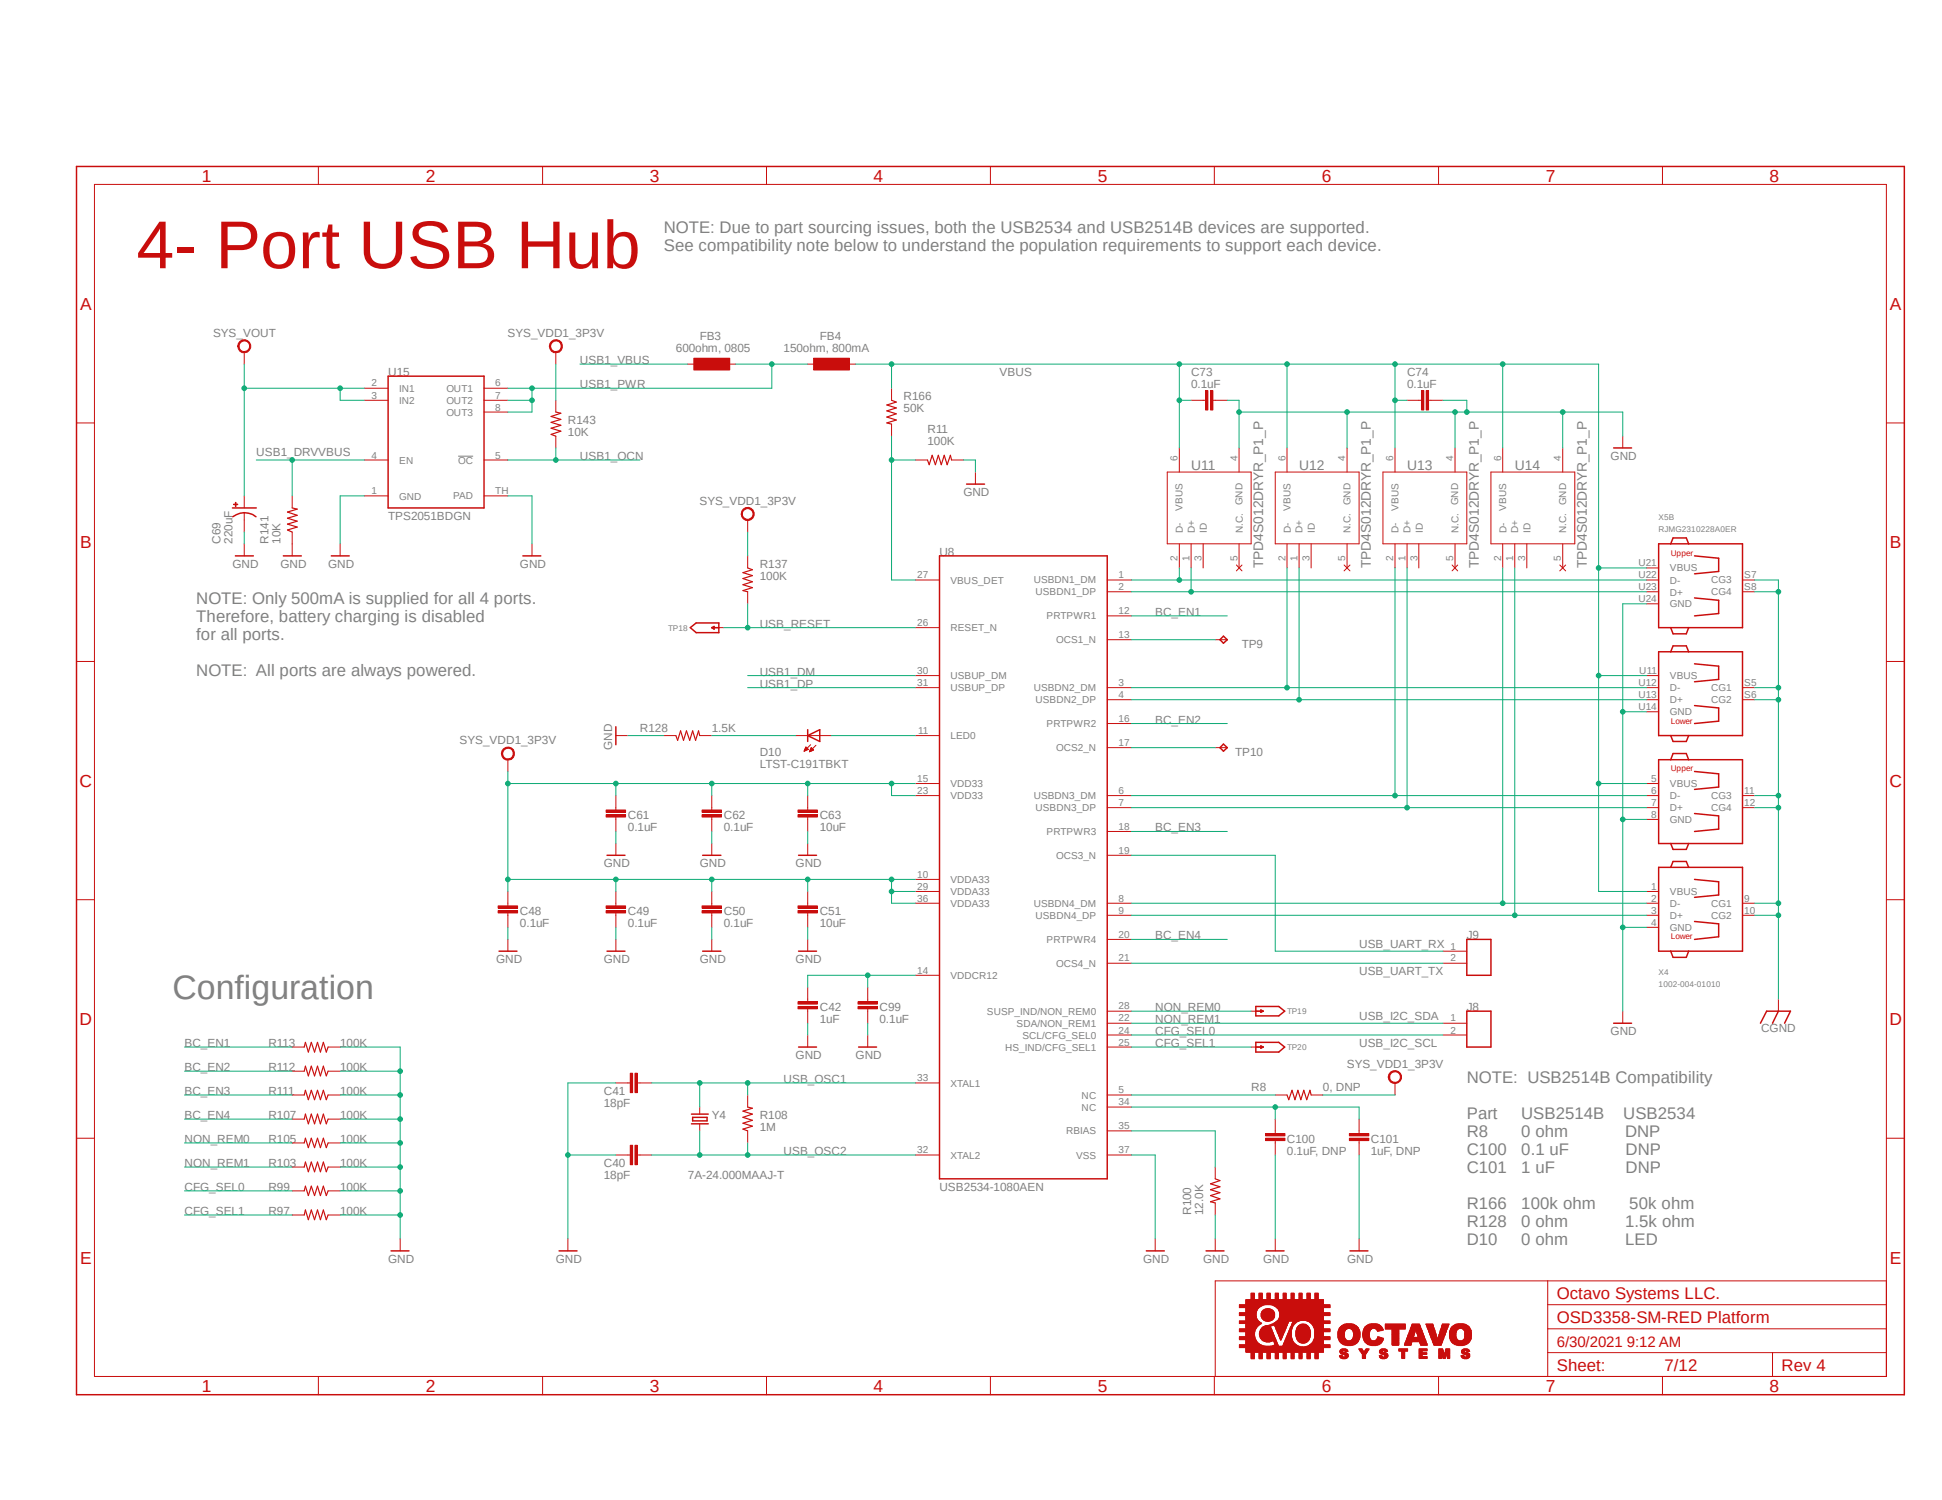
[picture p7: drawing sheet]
<svg xmlns="http://www.w3.org/2000/svg" width="279mm" height="216mm" viewBox="0 0 279 216" stroke-linecap="round" stroke-linejoin="round" font-family="sans-serif">
<defs><g id="words">
<text font-size="9.7" fill="#c90d0c" x="19.6" y="38.6">4- Port USB Hub</text>
<text font-size="4.9" fill="#808080" x="24.8" y="143.8">Configuration</text>
<g font-size="2.5" fill="#c90d0c">
<text x="29" y="26.2">1</text>
<text x="61.3" y="26.2">2</text>
<text x="93.5" y="26.2">3</text>
<text x="125.7" y="26.2">4</text>
<text x="157.9" y="26.2">5</text>
<text x="190.2" y="26.2">6</text>
<text x="222.4" y="26.2">7</text>
<text x="254.6" y="26.2">8</text>
<text x="11.5" y="44.6">A</text>
<text x="271.9" y="44.6">A</text>
<text x="11.5" y="78.9">B</text>
<text x="271.9" y="78.9">B</text>
<text x="11.4" y="113.2">C</text>
<text x="271.8" y="113.2">C</text>
<text x="11.4" y="147.6">D</text>
<text x="271.8" y="147.6">D</text>
<text x="11.5" y="181.9">E</text>
<text x="271.9" y="181.9">E</text>
<text x="29" y="200.3">1</text>
<text x="61.3" y="200.3">2</text>
<text x="93.5" y="200.3">3</text>
<text x="125.7" y="200.3">4</text>
<text x="157.9" y="200.3">5</text>
<text x="190.2" y="200.3">6</text>
<text x="222.4" y="200.3">7</text>
<text x="254.6" y="200.3">8</text>
</g>
<g font-size="2.4" fill="#808080">
<text x="95.5" y="33.5">NOTE: Due to part sourcing issues, both the USB2534 and USB2514B devices are supported.</text>
<text x="95.5" y="36.1">See compatibility note below to understand the population requirements to support each device.</text>
<text x="28.2" y="86.9">NOTE: Only 500mA is supplied for all 4 ports.</text>
<text x="28.2" y="89.5">Therefore, battery charging is disabled</text>
<text x="28.2" y="92.1">for all ports.</text>
<text x="28.2" y="97.3">NOTE: All ports are always powered.</text>
<text x="211" y="155.9">NOTE: USB2514B Compatibility</text>
<text x="211" y="161.1">Part</text>
<text x="218.9" y="161.1">USB2514B</text>
<text x="233.5" y="161.1">USB2534</text>
<text x="211" y="163.7">R8</text>
<text x="211" y="166.2">C100</text>
<text x="218.9" y="163.7">0 ohm</text>
<text x="218.9" y="166.2">0.1 uF</text>
<text x="233.8" y="163.7">DNP</text>
<text x="233.9" y="166.2">DNP</text>
<text x="211" y="168.8">C101</text>
<text x="211" y="174">R166</text>
<text x="218.9" y="168.8">1 uF</text>
<text x="218.9" y="174">100k ohm</text>
<text x="233.9" y="168.8">DNP</text>
<text x="234.4" y="174">50k ohm</text>
<text x="211" y="176.6">R128</text>
<text x="211" y="179.2">D10</text>
<text x="218.9" y="176.6">0 ohm</text>
<text x="218.9" y="179.2">0 ohm</text>
<text x="233.8" y="176.6">1.5k ohm</text>
<text x="233.8" y="179.2">LED</text>
</g>
<g font-size="2.4" fill="#c90d0c">
<text x="224" y="186.9">Octavo Systems LLC.</text>
<text x="224" y="190.4">OSD3358-SM-RED Platform</text>
<text x="224" y="197.3">Sheet:</text>
<text x="239.5" y="197.3">7/12</text>
<text x="256.3" y="197.3">Rev 4</text>
</g>
<text font-size="2.2" fill="#c90d0c" x="224" y="193.8">6/30/2021 9:12 AM</text>
<g font-size="2" fill="#808080">
<text x="171.4" y="67.6">U11</text>
<text x="186.9" y="67.6">U12</text>
<text x="202.4" y="67.6">U13</text>
<text x="217.9" y="67.6">U14</text>
<text x="181.7" y="81.7" transform="rotate(-90 181.7 81.7)">TPD4S012DRYR_P1_P</text>
<text x="197.2" y="81.7" transform="rotate(-90 197.2 81.7)">TPD4S012DRYR_P1_P</text>
<text x="212.8" y="81.7" transform="rotate(-90 212.8 81.7)">TPD4S012DRYR_P1_P</text>
<text x="228.3" y="81.7" transform="rotate(-90 228.3 81.7)">TPD4S012DRYR_P1_P</text>
</g>
<g font-size="1.7" fill="#808080">
<text x="30.6" y="48.5">SYS_VOUT</text>
<text x="73" y="48.5">SYS_VDD1_3P3V</text>
<text x="83.4" y="52.4">USB1_VBUS</text>
<text x="97.2" y="50.7">600ohm, 0805</text>
<text x="100.7" y="49">FB3</text>
<text x="112.7" y="50.7">150ohm, 800mA</text>
<text x="117.9" y="49">FB4</text>
<text x="55.8" y="54.1">U15</text>
<text x="83.4" y="55.9">USB1_PWR</text>
<text x="130" y="59.3">50K</text>
<text x="130" y="57.6">R166</text>
<text x="143.8" y="54.1">VBUS</text>
<text x="171.4" y="55.9">0.1uF</text>
<text x="171.4" y="54.1">C73</text>
<text x="202.4" y="55.9">0.1uF</text>
<text x="202.4" y="54.1">C74</text>
<text x="36.9" y="65.7">USB1_DRVVBUS</text>
<text x="81.7" y="62.8">10K</text>
<text x="81.7" y="61">R143</text>
<text x="133.4" y="64">100K</text>
<text x="133.4" y="62.3">R11</text>
<text x="83.4" y="66.2">USB1_OCN</text>
<text x="138.6" y="71.4">GND</text>
<text x="231.7" y="66.2">GND</text>
<text x="55.8" y="74.8">TPS2051BDGN</text>
<text x="100.6" y="72.7">SYS_VDD1_3P3V</text>
<text x="31.7" y="78.3" transform="rotate(-90 31.7 78.3)">C69</text>
<text x="33.4" y="78.3" transform="rotate(-90 33.4 78.3)">220uF</text>
<text x="33.4" y="81.7">GND</text>
<text x="38.6" y="78.3" transform="rotate(-90 38.6 78.3)">R141</text>
<text x="40.3" y="78.3" transform="rotate(-90 40.3 78.3)">10K</text>
<text x="40.4" y="81.7">GND</text>
<text x="47.2" y="81.7">GND</text>
<text x="74.8" y="81.7">GND</text>
<text x="109.3" y="83.5">100K</text>
<text x="109.3" y="81.7">R137</text>
<text x="135.2" y="80">U8</text>
<text x="166.2" y="88.6">BC_EN1</text>
<text x="109.3" y="90.4">USB_RESET</text>
<text x="178.6" y="93.3">TP9</text>
<text x="109.3" y="99">USB1_DP</text>
<text x="109.3" y="97.2">USB1_DM</text>
<text x="66.1" y="107.1">SYS_VDD1_3P3V</text>
<text x="88.1" y="107.9" transform="rotate(-90 88.1 107.9)">GND</text>
<text x="92.1" y="105.4">R128</text>
<text x="102.4" y="105.4">1.5K</text>
<text x="166.2" y="104.1">BC_EN2</text>
<text x="109.3" y="110.6">LTST-C191TBKT</text>
<text x="109.3" y="108.8">D10</text>
<text x="177.7" y="108.8">TP10</text>
<text x="90.3" y="119.7">0.1uF</text>
<text x="90.3" y="117.9">C61</text>
<text x="104.1" y="119.7">0.1uF</text>
<text x="104.1" y="117.9">C62</text>
<text x="117.9" y="119.7">10uF</text>
<text x="117.9" y="117.9">C63</text>
<text x="166.2" y="119.7">BC_EN3</text>
<text x="86.9" y="124.8">GND</text>
<text x="100.7" y="124.8">GND</text>
<text x="114.5" y="124.8">GND</text>
<text x="74.8" y="131.7">C48</text>
<text x="90.3" y="131.7">C49</text>
<text x="104.1" y="131.7">C50</text>
<text x="117.9" y="131.7">C51</text>
<text x="74.8" y="133.5">0.1uF</text>
<text x="90.3" y="133.5">0.1uF</text>
<text x="104.1" y="133.5">0.1uF</text>
<text x="117.9" y="133.5">10uF</text>
<text x="166.2" y="135.2">BC_EN4</text>
<text x="195.5" y="136.4">USB_UART_RX</text>
<text x="211" y="135.2">J9</text>
<text x="71.4" y="138.6">GND</text>
<text x="86.9" y="138.6">GND</text>
<text x="100.7" y="138.6">GND</text>
<text x="114.5" y="138.6">GND</text>
<text x="195.5" y="140.4">USB_UART_TX</text>
<text x="117.9" y="147.3">1uF</text>
<text x="117.9" y="145.5">C42</text>
<text x="126.5" y="147.3">0.1uF</text>
<text x="126.5" y="145.5">C99</text>
<text x="166.2" y="145.5">NON_REM0</text>
<text x="166.2" y="147.3">NON_REM1</text>
<text x="166.2" y="149">CFG_SEL0</text>
<text x="195.5" y="146.8">USB_I2C_SDA</text>
<text x="211" y="145.5">J8</text>
<text x="231.7" y="149">GND</text>
<text x="253.4" y="148.5">CGND</text>
<text x="26.5" y="150.7">BC_EN1</text>
<text x="26.5" y="154.2">BC_EN2</text>
<text x="38.6" y="150.7">R113</text>
<text x="38.6" y="154.2">R112</text>
<text x="48.9" y="150.7">100K</text>
<text x="48.9" y="154.2">100K</text>
<text x="112.7" y="155.9">USB_OSC1</text>
<text x="114.5" y="152.4">GND</text>
<text x="123.1" y="152.4">GND</text>
<text x="166.2" y="150.7">CFG_SEL1</text>
<text x="193.8" y="153.7">SYS_VDD1_3P3V</text>
<text x="195.5" y="150.7">USB_I2C_SCL</text>
<text x="26.5" y="157.6">BC_EN3</text>
<text x="26.5" y="161.1">BC_EN4</text>
<text x="38.6" y="157.6">R111</text>
<text x="38.6" y="161.1">R107</text>
<text x="48.9" y="157.6">100K</text>
<text x="48.9" y="161.1">100K</text>
<text x="86.9" y="159.3">18pF</text>
<text x="86.9" y="157.6">C41</text>
<text x="102.4" y="161.1">Y4</text>
<text x="109.3" y="161.1">R108</text>
<text x="180" y="157.1">R8</text>
<text x="190.3" y="157.1">0, DNP</text>
<text x="26.5" y="164.5">NON_REM0</text>
<text x="26.5" y="168">NON_REM1</text>
<text x="38.6" y="164.5">R105</text>
<text x="38.6" y="168">R103</text>
<text x="48.9" y="164.5">100K</text>
<text x="48.9" y="168">100K</text>
<text x="86.9" y="168">C40</text>
<text x="109.3" y="162.8">1M</text>
<text x="112.7" y="166.2">USB_OSC2</text>
<text x="185.2" y="166.2">0.1uF, DNP</text>
<text x="185.2" y="164.5">C100</text>
<text x="197.2" y="166.2">1uF, DNP</text>
<text x="197.2" y="164.5">C101</text>
<text x="26.5" y="171.4">CFG_SEL0</text>
<text x="38.6" y="171.4">R99</text>
<text x="48.9" y="171.4">100K</text>
<text x="86.9" y="169.7">18pF</text>
<text x="99" y="169.7">7A-24.000MAAJ-T</text>
<text x="135.2" y="171.4">USB2534-1080AEN</text>
<text x="26.5" y="174.9">CFG_SEL1</text>
<text x="38.6" y="174.9">R97</text>
<text x="48.9" y="174.9">100K</text>
<text x="171.4" y="174.9" transform="rotate(-90 171.4 174.9)">R100</text>
<text x="173.1" y="174.9" transform="rotate(-90 173.1 174.9)">12.0K</text>
<text x="55.8" y="181.7">GND</text>
<text x="80" y="181.7">GND</text>
<text x="164.5" y="181.7">GND</text>
<text x="173.1" y="181.7">GND</text>
<text x="181.7" y="181.7">GND</text>
<text x="193.8" y="181.7">GND</text>
</g>
<g font-size="1.4" fill="#808080">
<text x="53.5" y="55.6">2</text>
<text x="53.5" y="57.4">3</text>
<text x="57.4" y="56.4">IN1</text>
<text x="57.4" y="58.1">IN2</text>
<text x="64.2" y="56.4">OUT1</text>
<text x="64.2" y="58.1">OUT2</text>
<text x="64.2" y="59.8">OUT3</text>
<text x="71.2" y="55.6">6</text>
<text x="71.2" y="57.4">7</text>
<text x="71.2" y="59.1">8</text>
<text x="53.5" y="66">4</text>
<text x="71.2" y="66">5</text>
<text x="53.5" y="71.2">1</text>
<text x="57.4" y="71.9">GND</text>
<text x="57.4" y="66.7">EN</text>
<text x="65.2" y="71.9">PAD</text>
<text x="65.9" y="66.7">OC</text>
<text x="71.2" y="71.2">TH</text>
<text x="169.4" y="66.3" transform="rotate(-90 169.4 66.3)">6</text>
<text x="178.1" y="66.3" transform="rotate(-90 178.1 66.3)">4</text>
<text x="185" y="66.3" transform="rotate(-90 185 66.3)">6</text>
<text x="193.6" y="66.3" transform="rotate(-90 193.6 66.3)">4</text>
<text x="200.5" y="66.3" transform="rotate(-90 200.5 66.3)">6</text>
<text x="209.1" y="66.3" transform="rotate(-90 209.1 66.3)">4</text>
<text x="216" y="66.3" transform="rotate(-90 216 66.3)">6</text>
<text x="224.6" y="66.3" transform="rotate(-90 224.6 66.3)">4</text>
<text x="170.1" y="73.5" transform="rotate(-90 170.1 73.5)">VBUS</text>
<text x="170.2" y="76.7" transform="rotate(-90 170.2 76.7)">D-</text>
<text x="171.9" y="76.7" transform="rotate(-90 171.9 76.7)">D+</text>
<text x="173.6" y="76.7" transform="rotate(-90 173.6 76.7)">ID</text>
<text x="178.8" y="72.7" transform="rotate(-90 178.8 72.7)">GND</text>
<text x="178.8" y="76.7" transform="rotate(-90 178.8 76.7)">N.C.</text>
<text x="185.7" y="73.5" transform="rotate(-90 185.7 73.5)">VBUS</text>
<text x="185.7" y="76.7" transform="rotate(-90 185.7 76.7)">D-</text>
<text x="187.4" y="76.7" transform="rotate(-90 187.4 76.7)">D+</text>
<text x="189.2" y="76.7" transform="rotate(-90 189.2 76.7)">ID</text>
<text x="194.3" y="76.7" transform="rotate(-90 194.3 76.7)">N.C.</text>
<text x="194.3" y="72.7" transform="rotate(-90 194.3 72.7)">GND</text>
<text x="201.2" y="76.7" transform="rotate(-90 201.2 76.7)">D-</text>
<text x="201.2" y="73.5" transform="rotate(-90 201.2 73.5)">VBUS</text>
<text x="203" y="76.7" transform="rotate(-90 203 76.7)">D+</text>
<text x="204.7" y="76.7" transform="rotate(-90 204.7 76.7)">ID</text>
<text x="209.8" y="72.7" transform="rotate(-90 209.8 72.7)">GND</text>
<text x="209.9" y="76.7" transform="rotate(-90 209.9 76.7)">N.C.</text>
<text x="216.7" y="73.5" transform="rotate(-90 216.7 73.5)">VBUS</text>
<text x="216.8" y="76.7" transform="rotate(-90 216.8 76.7)">D-</text>
<text x="218.4" y="76.7" transform="rotate(-90 218.4 76.7)">D+</text>
<text x="220.2" y="76.7" transform="rotate(-90 220.2 76.7)">ID</text>
<text x="225.3" y="76.7" transform="rotate(-90 225.3 76.7)">N.C.</text>
<text x="225.3" y="72.7" transform="rotate(-90 225.3 72.7)">GND</text>
<text x="132" y="83.2">27</text>
<text x="136.7" y="84">VBUS_DET</text>
<text x="148.7" y="83.9">USBDN1_DM</text>
<text x="160.9" y="83.2">1</text>
<text x="169.4" y="80.7" transform="rotate(-90 169.4 80.7)">2</text>
<text x="171.2" y="80.7" transform="rotate(-90 171.2 80.7)">1</text>
<text x="172.9" y="80.7" transform="rotate(-90 172.9 80.7)">3</text>
<text x="178.1" y="80.7" transform="rotate(-90 178.1 80.7)">5</text>
<text x="185" y="80.7" transform="rotate(-90 185 80.7)">2</text>
<text x="186.7" y="80.7" transform="rotate(-90 186.7 80.7)">1</text>
<text x="188.4" y="80.7" transform="rotate(-90 188.4 80.7)">3</text>
<text x="193.6" y="80.7" transform="rotate(-90 193.6 80.7)">5</text>
<text x="200.5" y="80.7" transform="rotate(-90 200.5 80.7)">2</text>
<text x="202.2" y="80.7" transform="rotate(-90 202.2 80.7)">1</text>
<text x="203.9" y="80.7" transform="rotate(-90 203.9 80.7)">3</text>
<text x="209.1" y="80.7" transform="rotate(-90 209.1 80.7)">5</text>
<text x="216" y="80.7" transform="rotate(-90 216 80.7)">2</text>
<text x="217.7" y="80.7" transform="rotate(-90 217.7 80.7)">1</text>
<text x="219.4" y="80.7" transform="rotate(-90 219.4 80.7)">3</text>
<text x="224.6" y="80.7" transform="rotate(-90 224.6 80.7)">5</text>
<text x="235.7" y="83.2">U22</text>
<text x="235.7" y="81.5">U21</text>
<text x="240.2" y="84">D-</text>
<text x="240.2" y="82.3">VBUS</text>
<text x="246.2" y="83.9">CG3</text>
<text x="251" y="83.2">S7</text>
<text x="149" y="85.7">USBDN1_DP</text>
<text x="150.6" y="89.2">PRTPWR1</text>
<text x="160.9" y="85">2</text>
<text x="160.9" y="88.4">12</text>
<text x="235.7" y="85">U23</text>
<text x="235.7" y="86.7">U24</text>
<text x="240.2" y="85.7">D+</text>
<text x="240.2" y="87.4">GND</text>
<text x="246.2" y="85.7">CG4</text>
<text x="251" y="85">S8</text>
<text x="132" y="90.1">26</text>
<text x="136.7" y="90.9">RESET_N</text>
<text x="151.9" y="92.6">OCS1_N</text>
<text x="160.9" y="91.9">13</text>
<text x="132" y="97">30</text>
<text x="132" y="98.7">31</text>
<text x="136.7" y="97.8">USBUP_DM</text>
<text x="136.7" y="99.5">USBUP_DP</text>
<text x="148.7" y="99.5">USBDN2_DM</text>
<text x="149" y="101.2">USBDN2_DP</text>
<text x="160.9" y="98.7">3</text>
<text x="160.9" y="100.5">4</text>
<text x="235.7" y="100.5">U13</text>
<text x="235.7" y="98.7">U12</text>
<text x="235.8" y="97">U11</text>
<text x="240.2" y="101.2">D+</text>
<text x="240.2" y="99.5">D-</text>
<text x="240.2" y="97.8">VBUS</text>
<text x="246.2" y="99.5">CG1</text>
<text x="246.2" y="101.2">CG2</text>
<text x="251" y="98.7">S5</text>
<text x="251" y="100.5">S6</text>
<text x="132.1" y="105.6">11</text>
<text x="136.7" y="106.4">LED0</text>
<text x="150.6" y="104.7">PRTPWR2</text>
<text x="160.9" y="103.9">16</text>
<text x="160.9" y="107.4">17</text>
<text x="235.7" y="102.2">U14</text>
<text x="240.2" y="103">GND</text>
<text x="132" y="112.5">15</text>
<text x="136.7" y="113.3">VDD33</text>
<text x="151.9" y="108.1">OCS2_N</text>
<text x="237.6" y="112.5">5</text>
<text x="240.2" y="113.3">VBUS</text>
<text x="132" y="114.3">23</text>
<text x="136.7" y="115">VDD33</text>
<text x="148.7" y="115">USBDN3_DM</text>
<text x="149" y="116.7">USBDN3_DP</text>
<text x="160.9" y="114.3">6</text>
<text x="160.9" y="116">7</text>
<text x="160.9" y="119.4">18</text>
<text x="237.6" y="116">7</text>
<text x="237.6" y="114.3">6</text>
<text x="237.6" y="117.7">8</text>
<text x="240.2" y="116.8">D+</text>
<text x="240.2" y="115">D-</text>
<text x="240.2" y="118.5">GND</text>
<text x="246.2" y="115">CG3</text>
<text x="246.2" y="116.7">CG4</text>
<text x="251" y="114.3">11</text>
<text x="251" y="116">12</text>
<text x="150.6" y="120.2">PRTPWR3</text>
<text x="151.9" y="123.6">OCS3_N</text>
<text x="160.9" y="122.9">19</text>
<text x="132" y="126.3">10</text>
<text x="132" y="128.1">29</text>
<text x="132" y="129.8">36</text>
<text x="136.7" y="127.1">VDDA33</text>
<text x="136.7" y="128.8">VDDA33</text>
<text x="136.7" y="130.6">VDDA33</text>
<text x="148.7" y="130.5">USBDN4_DM</text>
<text x="160.9" y="129.8">8</text>
<text x="160.9" y="131.5">9</text>
<text x="237.6" y="131.5">3</text>
<text x="237.6" y="129.8">2</text>
<text x="237.6" y="128.1">1</text>
<text x="240.2" y="130.6">D-</text>
<text x="240.2" y="128.8">VBUS</text>
<text x="246.2" y="130.5">CG1</text>
<text x="251" y="129.8">9</text>
<text x="251" y="131.5">10</text>
<text x="149" y="132.3">USBDN4_DP</text>
<text x="150.6" y="135.7">PRTPWR4</text>
<text x="160.9" y="135">20</text>
<text x="208.7" y="136.7">1</text>
<text x="237.6" y="133.2">4</text>
<text x="240.2" y="132.3">D+</text>
<text x="240.2" y="134">GND</text>
<text x="246.2" y="132.3">CG2</text>
<text x="132" y="140.1">14</text>
<text x="136.7" y="140.9">VDDCR12</text>
<text x="151.9" y="139.2">OCS4_N</text>
<text x="160.9" y="138.4">21</text>
<text x="208.7" y="138.4">2</text>
<text x="142" y="146.1">SUSP_IND/NON_REM0</text>
<text x="146.3" y="147.8">SDA/NON_REM1</text>
<text x="147.1" y="149.5">SCL/CFG_SEL0</text>
<text x="160.9" y="147">22</text>
<text x="160.9" y="148.8">24</text>
<text x="160.9" y="145.3">28</text>
<text x="208.7" y="147">1</text>
<text x="208.7" y="148.8">2</text>
<text x="132" y="155.7">33</text>
<text x="144.6" y="151.2">HS_IND/CFG_SEL1</text>
<text x="160.9" y="150.5">25</text>
<text x="136.7" y="156.4">XTAL1</text>
<text x="155.6" y="158.1">NC</text>
<text x="155.6" y="159.9">NC</text>
<text x="160.9" y="157.4">5</text>
<text x="160.9" y="159.1">34</text>
<text x="132" y="166">32</text>
<text x="136.7" y="166.8">XTAL2</text>
<text x="153.4" y="163.3">RBIAS</text>
<text x="154.8" y="166.8">VSS</text>
<text x="160.9" y="162.6">35</text>
<text x="160.9" y="166">37</text>
</g>
<g font-size="1.2" fill="#808080">
<text x="238.6" y="76.6">RJMG2310228A0ER</text>
<text x="238.6" y="74.8">X5B</text>
<text x="96.1" y="90.8">TP18</text>
<text x="238.6" y="142.1">1002-004-01010</text>
<text x="238.6" y="140.4">X4</text>
<text x="185.2" y="146">TP19</text>
<text x="185.2" y="151.1">TP20</text>
</g>
<g font-size="1.2" fill="#c90d0c">
<text x="240.4" y="80">Upper</text>
<text x="240.4" y="104.1">Lower</text>
<text x="240.4" y="111">Upper</text>
<text x="240.4" y="135.2">Lower</text>
</g>
</g></defs>
<path d="M202.2 8.4l75.1 75.1" fill="none" stroke="#fff" stroke-width=".14"/>
<path d="M65.9 65.7h2.2" fill="none" stroke="#808080" stroke-width=".14"/>
<path d="M55.8 54.1h13.8v19h-13.8zM33.9 80h2.5M40.8 80h2.5M47.7 80h2.5M75.2 80h2.6" fill="none" stroke="#c90d0c" stroke-width=".21"/>
<g fill="none" stroke="#c90d0c" stroke-width=".14">
<path d="M52.4 55.9h3.4M52.4 57.6h3.4M69.6 55.9h3.5M69.6 57.6h3.5M69.6 59.3h3.5M35.1 78.3v1.7M42 71.4v1.7M42 76.6v3.4M48.9 78.3v1.7M52.4 71.4h3.4M52.4 66.2h3.4M69.6 71.4h3.5"/>
<path d="M69.6 66.2h3.5M76.5 78.3v1.7"/>
</g>
<path d="M42 73.1l.8 .2-1.4 .4 1.4 .5-1.4 .4 1.4 .4-1.4 .4 1.4 .5-1.4 .4 .6 .3" fill="none" stroke="#c90d0c" stroke-width=".17"/>
<path d="M99.8 51.6h5.2v1.7h-5.2z" fill-rule="evenodd" fill="#c90d0c"/>
<path d="M98.9 52.4h1.8M99.8 51.6h5.2v1.7h-5.2zM104.1 52.4h1.7" fill="none" stroke="#c90d0c" stroke-width=".14"/>
<path d="M117.1 51.6h5.1v1.7h-5.1z" fill-rule="evenodd" fill="#c90d0c"/>
<g fill="none" stroke="#c90d0c" stroke-width=".14">
<path d="M13.6 26.5h257.8v171.6h-257.8zM45.8 24v2.5M78.1 24v2.5M110.3 24v2.5M142.5 24v2.5M174.7 24v2.5M207 24v2.5M239.2 24v2.5M80 57.6v1.7M116.2 52.4h1.7M117.1 51.6h5.1v1.7h-5.1zM121.4 52.4h1.7"/>
<path d="M11 60.9h2.6M80 62.8v1.7M271.4 60.9h2.6M11 95.2h2.6M271.4 95.2h2.6M11 129.5h2.6M271.4 129.5h2.6M11 163.8h2.6M271.4 163.8h2.6M45.8 198.1v2.6M78.1 198.1v2.6M110.3 198.1v2.6"/>
<path d="M142.5 198.1v2.6M174.7 198.1v2.6M178.3 191.3h2.4M178.3 187.8h4.1M178.3 194h13M178.3 193.9h13M178.3 193.8h9.1M178.3 193.8h8.8M178.3 193.8h8.6M178.3 193.7h3.6M178.3 193.7h3.4M178.3 193.6h3.3"/>
<path d="M178.3 193.6h3.2M178.3 193.5h3.1M178.3 192.8h2.4M178.3 192.8h2.3M178.3 192.7h2.3M178.3 192.6h2.3M178.3 192.5h2.3M178.3 192.4h2.3M178.3 191.7h2.3M178.3 191.6h2.3M178.3 191.5h2.3M178.3 191.4h2.3"/>
<path d="M178.3 191.3h2.3M178.3 190.5h3.2M178.3 190.4h3.2M178.3 190.4h3.1M178.3 190.3h3M178.3 190.2h2.9M178.3 190.2h2.8M178.3 190.1h2.8M178.3 189.4h2.4M178.3 189.3h2.4M178.3 189.2h2.4M178.3 189.1h2.4"/>
<path d="M178.3 189h2.4M178.3 189h2.5M178.3 188.9h2.5M178.3 188.2h2.8M178.3 188.2h2.9M178.3 188.1h3M178.3 188h3.1M178.3 188h3.2M178.3 188h3.3M178.3 187.9h3.4M178.3 187.8h3.6M179.2 194.6h11.2"/>
<path d="M179.2 194.5h11.2M179.2 194.4h11.2M179.2 194.3h11.2M179.2 194.2h11.2M179.2 194.1h11.2M179.2 194h11.2M179.2 193.5h2.1M179.2 193.5h2M179.2 193.4h2M179.2 193.4h1.9M179.2 193.3h1.9M179.2 193.3h1.8"/>
<path d="M179.2 193.2h1.7M179.2 193.1h1.6M179.2 193h1.6M179.2 192.9h1.5M179.2 192.4h1.3M179.2 192.3h1.3M179.2 192.2h1.3M179.2 192.1h1.3M179.2 192h1.3M179.2 191.9h1.3M179.2 191.8h1.3M179.2 191.7h1.3"/>
<path d="M179.2 191.2h1.5M179.2 191.2h1.6M179.2 191.1h1.6M179.2 191h1.6M179.2 191h1.7M179.2 190.9h1.7M179.2 190.9h1.8M179.2 190.8h1.8M179.2 190.8h1.9M179.2 190.7h1.9M179.2 190.7h2M179.2 190.6h2.1"/>
<path d="M179.2 190.6h2.2M179.2 190.5h2.2M179.2 190.1h1.8M179.2 190h1.8M179.2 190h1.7M179.2 189.9h1.7M179.2 189.8h1.6M179.2 189.7h1.6M179.2 189.6h1.6M179.2 189.5h1.6M179.2 189.4h1.5M179.2 188.9h1.6"/>
<path d="M179.2 188.8h1.6M179.2 188.7h1.6M179.2 188.6h1.6M179.2 188.6h1.7M179.2 188.5h1.7M179.2 188.4h1.7M179.2 188.4h1.8M179.2 188.3h1.9M179.2 187.7h11.2M179.2 187.6h11.2M179.2 187.5h11.2M179.2 187.4h11.2"/>
<path d="M179.2 187.3h11.2M179.2 187.2h11.2M179.2 187.1h11.2M179.3 194.6h11.1M180 194.7h.5M180 195.6h.5M180 195.5h.5M180 195.4h.5M180 195.3h.5M180 195.2h.5M180 195.1h.5M180 195h.5"/>
<path d="M180 194.9h.5M180 194.8h.5M180 187h.5M180 186.9h.5M180 186.8h.5M180 186.7h.5M180 186.6h.5M180 186.5h.5M180 186.4h.5M180 186.3h.5M180 186.2h.5M180 186.1h.5"/>
<path d="M181.1 194.7h.5M181.1 195.6h.5M181.1 195.5h.5M181.1 195.4h.5M181.1 195.3h.5M181.1 195.2h.5M181.1 195.1h.5M181.1 195h.5M181.1 194.9h.5M181.1 194.8h.5M181.1 187h.5M181.1 186.9h.5"/>
<path d="M181.1 186.8h.5M181.1 186.7h.5M181.1 186.6h.5M181.1 186.5h.5M181.1 186.4h.5M181.1 186.3h.5M181.1 186.2h.5M181.1 186.1h.5M181.2 192.2h2.1M181.2 192.1h2.1M181.2 192h2M181.2 191.9h2"/>
<path d="M181.2 192.3h2.1M181.2 191.8h2M181.2 191.8h1.9M181.2 191.7h1.9M181.3 192.4h2.1M181.3 192.4h2M181.3 191.6h1.8M181.3 191.6h1.7M181.3 192.6h2.2M181.3 192.5h2.1M181.3 191.5h1.7M181.3 191.4h1.7"/>
<path d="M181.4 192.6h2.1M181.4 191.4h1.6M181.4 191.3h1.6M181.4 192.7h2.1M181.4 191.3h1.5M181.4 192.7h2.2M181.4 189.5h2M181.4 189.4h2M181.4 189.3h2M181.4 189.2h2M181.4 189.1h2M181.4 189h1.9"/>
<path d="M181.5 192.8h2.1M181.5 191.2h1.4M181.5 189.7h1.8M181.5 189.6h1.8M181.5 189.5h1.8M181.5 189h1.8M181.5 188.9h1.8M181.5 188.8h1.8M181.5 191.1h1.4M181.6 192.9h2M181.6 189.8h1.7M181.6 189.7h1.7"/>
<path d="M181.6 188.8h1.7M181.6 188.7h1.6M181.6 191.1h1.2M181.6 189.8h1.6M181.7 191.1h1.1M181.7 189.9h1.5M181.7 188.7h1.5M181.7 193h1.4M181.7 193h1.9M181.7 191h1.1M181.7 189.9h1.4M181.7 188.6h1.5"/>
<path d="M181.7 188.6h1.4M181.7 188.6h1.3M181.8 190h1.2M181.9 193h1.1M181.9 190.9h.9M181.9 188.5h1.1M181.9 193.1h1M181.9 190.1h1M181.9 188.5h1M182 190.8h1M182 190.1h.8M182 188.4h.8"/>
<path d="M182 193.1h.8M182.1 190.8h1.1M182.1 190.2h.6M182.1 188.4h.7M182.2 193.2h.5M182.2 190.2h.3M182.2 188.3h.4M182.3 194.7h.5M182.3 195.6h.5M182.3 195.5h.5M182.3 195.4h.5M182.3 195.3h.5"/>
<path d="M182.3 195.2h.5M182.3 195.1h.5M182.3 195h.5M182.3 194.9h.5M182.3 194.8h.5M182.3 187h.5M182.3 186.9h.5M182.3 186.8h.5M182.3 186.7h.5M182.3 186.6h.5M182.3 186.5h.5M182.3 186.4h.5"/>
<path d="M182.3 186.3h.5M182.3 186.2h.5M182.3 186.1h.5M182.5 187.8h8.8M182.5 190.8h.7M182.6 190.7h2.6M182.8 190.7h2.4M182.8 190.6h2.4M183 190.6h2.3M183 187.8h8.3M183 193.7h.9M183.1 187.9h8.2"/>
<path d="M183.1 193.7h.8M183.1 190.5h2.2M183.2 190.5h2.1M183.2 187.9h8.1M183.2 193.6h.7M183.2 193h.4M183.3 193.1h.4M183.3 193h.3M183.3 188h8M183.3 193.2h.4M183.3 190.4h2M183.3 193.6h.6"/>
<path d="M183.3 193.4h.5M183.3 193.3h.5M183.3 193.3h.4M183.3 190.8h1.9M183.4 193.5h.5M183.4 193.5h.4M183.4 193.4h.4M183.4 190.8h1.8M183.4 190.4h2M183.4 191h1.7M183.4 190.9h1.7M183.5 194.7h.4"/>
<path d="M183.5 195.6h.4M183.5 195.5h.4M183.5 195.4h.4M183.5 195.3h.4M183.5 195.2h.4M183.5 195.1h.4M183.5 195h.4M183.5 194.9h.4M183.5 194.8h.4M183.5 191h1.6M183.5 190.3h1.9M183.5 188h7.8"/>
<path d="M183.5 187h.4M183.5 186.9h.4M183.5 186.8h.4M183.5 186.7h.4M183.5 186.6h.4M183.5 186.5h.4M183.5 186.4h.4M183.5 186.3h.4M183.5 186.2h.4M183.5 186.1h.4M183.5 191.1h1.5M183.5 188.1h7.8"/>
<path d="M183.6 191.3h1.4M183.6 191.2h1.4M183.6 190.2h1.8M183.6 188.1h7.7M183.6 188.2h7.7M183.6 191.5h1.3M183.6 191.4h1.3M183.7 191.5h1.2M183.7 190.2h3.2M183.7 188.2h7.6M183.7 191.7h1.1M183.7 191.6h1.1"/>
<path d="M183.7 191.6h1.2M183.7 190.1h3.3M183.7 188.3h6.7M183.8 191.8h.9M183.8 190.1h3.4M183.8 188.3h6.6M183.8 191.9h.9M183.8 190h6.6M183.9 191.9h.8M183.9 188.4h6.5M183.9 192.1h.8M183.9 192h.8"/>
<path d="M183.9 190h6.5M183.9 188.5h6.5M183.9 192.2h.7M183.9 192.1h.7M183.9 189.9h6.5M183.9 188.6h6.5M184 192.3h.6M184 189.8h6.4M184 188.6h6.4M184 192.4h.5M184 192.3h.5M184 189.7h6.4"/>
<path d="M184 188.7h6.4M184.1 192.4h.4M184.1 189.7h6.3M184.1 189.6h6.3M184.1 188.8h6.3M184.1 192.6h.3M184.1 192.5h.3M184.1 192.5h.4M184.1 189.5h6.3M184.1 189.4h6.3M184.1 189.4h7.2M184.1 189.3h7.2"/>
<path d="M184.1 189.2h7.2M184.1 189.1h7.2M184.1 189h7.2M184.1 188.9h7.2M184.1 188.9h6.3M184.1 192.7h.3M184.2 192.8h.1M184.2 192.7h.2M184.2 192.9h.1M184.6 193.7h2.2M184.6 193.7h2.1M184.6 193.6h2"/>
<path d="M184.6 194.7h.4M184.6 195.6h.4M184.6 195.5h.4M184.6 195.4h.4M184.6 195.3h.4M184.6 195.2h.4M184.6 195.1h.4M184.6 195h.4M184.6 194.9h.4M184.6 194.8h.4M184.6 193.5h1.9M184.6 187h.4"/>
<path d="M184.6 186.9h.4M184.6 186.8h.4M184.6 186.7h.4M184.6 186.6h.4M184.6 186.5h.4M184.6 186.4h.4M184.6 186.3h.4M184.6 186.2h.4M184.6 186.1h.4M184.7 193.5h1.7M184.7 193.4h1.7M184.7 193.4h1.6"/>
<path d="M184.7 193.3h1.5M184.7 193.2h1.4M184.8 193.2h1.3M184.8 193.1h1.3M184.8 193h1.2M184.9 193h1.1M184.9 192.9h1.1M184.9 192.8h1.1M185 192.8h.9M185 192.7h.9M185 192.6h.9M185 192.6h.8"/>
<path d="M185 192.5h.8M185.1 192.4h.7M185.1 192.3h.7M185.2 192.3h.6M185.2 192.2h.6M185.2 192.1h.6M185.3 192h.5M185.3 191.9h.5M185.3 191.8h.5M185.4 191.8h.4M185.4 191.7h.4M185.4 191.6h.4"/>
<path d="M185.5 191.5h.3M185.5 191.4h.3M185.5 191.3h.3M185.6 191.3h.3M185.6 191.3h.2M185.6 191.2h.3M185.6 191.1h.3M185.7 191.1h.3M185.7 191h.3M185.7 190.9h.3M185.8 194.7h.4M185.8 195.6h.4"/>
<path d="M185.8 195.5h.4M185.8 195.4h.4M185.8 195.3h.4M185.8 195.2h.4M185.8 195.1h.4M185.8 195h.4M185.8 194.9h.4M185.8 194.8h.4M185.8 190.9h.2M185.8 190.8h.3M185.8 187h.4M185.8 186.9h.4"/>
<path d="M185.8 186.8h.4M185.8 186.7h.4M185.8 186.6h.4M185.8 186.5h.4M185.8 186.4h.4M185.8 186.3h.4M185.8 186.2h.4M185.8 186.1h.4M185.8 190.7h.3M185.8 190.6h.4M185.8 190.6h.5M185.9 190.5h.4"/>
<path d="M185.9 190.5h.5M185.9 190.4h.5M186 190.4h.5M186 190.3h.5M186 190.3h.6M186 190.2h.6M186 190.2h.8M186.4 192.3h2.1M186.4 192.2h2.2M186.4 192.1h2.2M186.4 192h2.2M186.4 191.9h2.2"/>
<path d="M186.4 191.8h2.2M186.4 191.7h2.2M186.4 191.6h2.1M186.5 192.4h2M186.5 191.5h2M186.5 191.4h2M186.5 191.3h1.9M186.5 192.7h1.9M186.5 192.6h1.9M186.5 192.5h2M186.5 191.3h2M186.5 191.2h1.9"/>
<path d="M186.6 192.7h1.8M186.6 191.2h1.8M186.6 191.1h1.8M186.6 192.8h1.7M186.6 192.8h1.8M186.6 191.1h1.7M186.6 192.9h1.7M186.6 191h1.7M186.7 192.9h1.6M186.7 191h1.6M186.7 193h1.5M186.7 193h1.6"/>
<path d="M186.7 190.9h1.5M186.8 193h1.4M186.8 190.9h1.4M186.8 190.8h1.4M186.8 193.1h1.3M186.8 190.8h1.3M186.9 193.1h1.2M186.9 194.7h.4M186.9 195.6h.4M186.9 195.5h.4M186.9 195.4h.4M186.9 195.3h.4"/>
<path d="M186.9 195.2h.4M186.9 195.1h.4M186.9 195h.4M186.9 194.9h.4M186.9 194.8h.4M186.9 193.2h1.1M186.9 190.8h1.1M186.9 187h.4M186.9 186.9h.4M186.9 186.8h.4M186.9 186.7h.4M186.9 186.6h.4"/>
<path d="M186.9 186.5h.4M186.9 186.4h.4M186.9 186.3h.4M186.9 186.2h.4M186.9 186.1h.4M186.9 190.7h1.1M187 190.7h1M187.1 193.3h.8M187.1 190.6h.8M187.2 193.3h.6M187.2 190.6h.6M187.3 193.3h.4"/>
<path d="M187.6 193.8h3.7M187.8 193.8h3.5M187.8 190.1h2.7M188 190.1h3.3M188 193.8h3.3M188 194.7h.5M188 195.6h.5M188 195.5h.5M188 195.4h.5M188 195.3h.5M188 195.2h.5M188 195.1h.5"/>
<path d="M188 195h.5M188 194.9h.5M188 194.8h.5M188 190.2h3.3M188 187h.5M188 186.9h.5M188 186.8h.5M188 186.7h.5M188 186.6h.5M188 186.5h.5M188 186.4h.5M188 186.3h.5"/>
<path d="M188 186.2h.5M188 186.1h.5M188.2 190.2h3.1M188.2 193.7h3.1M188.3 193.7h3M188.3 190.2h3M188.3 193.6h3M188.4 193.6h2.9M188.4 190.3h2.9M188.4 193.5h2.9M188.5 190.4h2.8M188.6 193.5h1.8"/>
<path d="M188.6 193.4h1.8M188.6 190.5h2.7M188.7 190.5h1.8M188.7 193.3h1.7M188.7 190.6h1.7M188.8 193.3h1.6M188.8 190.6h1.6M188.8 193.2h1.6M188.8 190.7h1.6M188.8 190.8h1.6M188.9 193.1h1.5M188.9 190.8h1.5"/>
<path d="M188.9 193h1.5M188.9 190.9h1.5M189 193h1.4M189 192.9h1.4M189 191h1.4M189 192.8h2.3M189 191.1h1.4M189.1 192.8h2.2M189.1 192.7h2.2M189.1 191.2h1.3M189.1 191.1h1.3M189.1 191.3h2.2"/>
<path d="M189.1 192.6h2.2M189.1 192.5h2.2M189.1 192.4h2.2M189.1 192.4h1.3M189.1 192.3h1.3M189.1 192.2h1.3M189.1 192.1h1.3M189.1 192h1.3M189.1 191.9h1.3M189.1 191.8h1.3M189.1 191.7h1.3M189.1 191.7h2.2"/>
<path d="M189.1 191.6h2.2M189.1 191.5h2.2M189.1 191.4h2.2M189.2 194.7h.5M189.2 195.6h.5M189.2 195.5h.5M189.2 195.4h.5M189.2 195.3h.5M189.2 195.2h.5M189.2 195.1h.5M189.2 195h.5M189.2 194.9h.5"/>
<path d="M189.2 194.8h.5M189.2 187h.5M189.2 186.9h.5M189.2 186.8h.5M189.2 186.7h.5M189.2 186.6h.5M189.2 186.5h.5M189.2 186.4h.5M189.2 186.3h.5M189.2 186.2h.5M189.2 186.1h.5M192.5 192.5h1"/>
<path d="M192.5 192.4h1M192.5 192.4h.9M192.5 192.3h.9M192.5 192.2h.9M192.5 192.1h.9M192.5 192h.9M192.5 191.9h.9M192.5 191.8h.9M192.5 191.7h1M192.5 192.7h1M192.5 192.6h1M192.5 191.6h1"/>
<path d="M192.5 191.5h1M192.6 192.8h1M192.6 192.7h1M192.6 192.7h.9M192.6 191.5h1M192.6 191.4h1M192.6 192.8h1.1M192.6 191.3h1.1M192.7 191.3h1.1M192.7 193h2.8M192.7 193h1.1M192.7 192.9h1.1"/>
<path d="M192.7 192.9h1M192.7 191.2h1.3M192.7 191.2h2.8M192.7 195.2h.5M192.7 195.2h.4M192.7 195.1h.4M192.7 191.1h2.8M192.7 195.3h.6M192.7 194.6h.5M192.7 194.5h.5M192.7 193.1h2.7M192.7 191.1h2.7"/>
<path d="M192.8 194.7h.9M192.8 195.4h1.1M192.8 195.3h1.1M192.8 194.6h.6M192.8 194.6h.5M192.8 194.4h.4M192.8 193.2h2.6M192.8 193.1h2.6M192.8 191.1h2.6M192.8 194.7h1M192.8 194.4h1.1M192.8 194.3h1"/>
<path d="M192.8 193.2h2.5M192.8 191h2.5M192.9 195.5h.9M192.9 195.1h.2M192.9 194.8h.9M192.9 194.3h.9M192.9 193.3h2.4M192.9 191h2.4M192.9 194.9h1M192.9 194.2h.9M192.9 193.3h2.3M192.9 190.9h2.3"/>
<path d="M193 193.3h2.2M193 190.9h2.2M193 194.2h.7M193 193.4h2.2M193 190.8h2.2M193 195.5h.7M193 194.9h.9M193 190.8h2.1M193.1 194.1h.5M193.1 193.4h2M193.1 193.5h1.9M193.1 190.8h1.9"/>
<path d="M193.2 195.6h.3M193.2 194.9h.8M193.2 193.5h1.7M193.2 190.7h1.7M193.3 193.5h1.6M193.3 190.7h1.6M193.3 195h.7M193.3 190.6h1.5M193.4 195h.6M193.4 194.4h.5M193.4 193.6h1.3M193.4 190.6h1.3"/>
<path d="M193.5 195.3h.5M193.5 194.4h.4M193.5 195.2h.5M193.5 195.1h.5M193.5 194.5h.4M193.6 195.2h.4M193.6 193.6h1M193.7 190.5h.7M193.8 193.7h.6M194.1 191.2h1.4M194.3 191.3h1.2M194.3 193h1.2"/>
<path d="M194.4 192.9h1.1M194.4 191.3h1.1M194.5 192.8h1M194.5 192.8h1.1M194.5 191.4h1.1M194.5 191.4h1M194.6 192.7h1M194.6 191.5h1M194.6 192.6h1M194.6 191.6h1M194.7 192.5h.9M194.7 192.5h1"/>
<path d="M194.7 192.4h1M194.7 191.8h1M194.7 191.7h1M194.7 192.3h1M194.7 192.2h1M194.7 192.1h1M194.7 192h1M194.7 191.9h1M195.5 194.2h.5M195.5 194.1h.5M195.5 194.3h.5M195.6 194.3h.4"/>
<path d="M195.6 194.4h.5M195.7 194.5h.5M195.7 194.4h.4M195.7 194.6h.5M195.8 194.6h.4M195.8 194.7h.8M195.8 194.6h.9M195.9 194.8h.7M195.9 194.7h.7M196 194.9h.6M196 195.5h.5M196 195.4h.5"/>
<path d="M196 195.3h.5M196 195.2h.5M196 195.1h.5M196 195h.5M196 194.9h.5M196 192.3h1M196 192.2h1M196 192.1h1M196 192h1M196 191.9h1M196.1 192.5h1M196.1 192.4h1"/>
<path d="M196.1 192.4h.9M196.1 192.3h.9M196.1 191.9h.9M196.1 191.8h.9M196.1 191.8h1M196.1 191.7h1M196.1 192.7h1M196.1 192.6h1M196.1 191.6h1M196.1 191.5h1M196.2 192.8h.9M196.2 192.7h.9"/>
<path d="M196.2 191.5h.9M196.2 191.4h1M196.2 191.3h1.2M196.2 192.9h1.1M196.2 192.8h1M196.2 191.3h1.1M196.3 194.6h.4M196.3 193h2.6M196.3 193h1.1M196.3 191.2h1.2M196.3 191.2h2.6M196.3 194.5h.5"/>
<path d="M196.3 191.1h2.6M196.3 193.1h2.6M196.3 191.1h2.5M196.4 194.4h.4M196.4 193.2h2.4M196.4 193.1h2.4M196.4 191.1h2.4M196.4 191h2.4M196.4 194.3h.5M196.5 194.3h.4M196.5 194.2h.4M196.5 193.3h2.3"/>
<path d="M196.5 190.9h2.2M196.5 194.2h.5M196.6 194.1h.4M196.6 193.3h2.1M196.6 190.8h2M196.6 193.4h2.1M196.6 193.4h2M196.7 190.8h1.8M196.7 193.5h1.8M196.8 193.5h1.7M196.8 190.7h1.7M196.9 190.6h1.5"/>
<path d="M197 193.6h1.2M197 190.6h1.2M197.1 193.6h1.1M197.3 190.5h.7M197.3 193.7h.7M197.7 191.2h1.2M197.8 193h1.2M197.9 191.3h1.1M197.9 192.9h1.1M198 192.9h1M198 191.3h1M198 192.8h1"/>
<path d="M198.1 192.8h.9M198.1 192.7h.9M198.1 191.4h.9M198.1 192.7h1M198.1 191.5h.7M198.1 191.5h.9M198.2 192.6h.9M198.2 192.6h.6M198.2 191.6h.2M198.2 191.6h.3M198.2 192.5h.6M198.2 192.5h.4"/>
<path d="M198.2 192.4h.3M198.2 191.6h.1M198.2 192.4h.1M198.4 195.1h.4M198.5 194.7h.9M198.5 195.3h1.1M198.5 195.3h.5M198.5 195.2h.4M198.5 195.2h.3M198.5 194.6h.6M198.5 194.6h.5M198.5 194.6h.4"/>
<path d="M198.5 194.5h.4M198.5 194.4h.4M198.5 195.4h1.1M198.5 194.4h.5M198.5 194.4h1.1M198.5 194.8h1M198.5 194.7h1M198.5 194.3h1.1M198.6 195.5h.9M198.6 195.1h.2M198.6 194.8h1M198.6 195.5h.8"/>
<path d="M198.6 194.9h1M198.6 194.3h.9M198.6 194.2h.9M198.7 195.5h.7M198.7 194.2h.7M198.8 194.9h.8M198.8 194.1h.5M198.8 195.6h.4M198.9 194.9h.7M199 195h.7M199.1 194.4h.5M199.1 195h.6"/>
<path d="M199.2 195.3h.4M199.2 195.1h.5M199.2 194.5h.4M199.2 194.4h.4M199.2 195.2h.5M199.3 195.2h.4M199.3 195.1h.4M199.3 191.3h2.9M199.3 191.2h2.9M199.3 191.1h2.9M199.3 191h2.9M199.3 190.9h2.9"/>
<path d="M199.3 190.8h2.9M199.3 190.7h2.9M199.3 190.6h2.9M200.3 193.6h1M200.3 193.5h1M200.3 193.4h1M200.3 193.3h1M200.3 193.2h1M200.3 193.1h1M200.3 193h1M200.3 192.9h1M200.3 192.8h1"/>
<path d="M200.3 192.7h1M200.3 192.6h1M200.3 192.5h1M200.3 192.4h1M200.3 192.3h1M200.3 192.2h1M200.3 192.1h1M200.3 192h1M200.3 191.9h1M200.3 191.8h1M200.3 191.7h1M200.3 191.6h1"/>
<path d="M200.3 191.5h1M200.3 191.4h1M200.3 191.3h1M200.3 193.6h.9M201.3 194.5h1.2M201.3 194.4h1.2M201.3 194.3h1.2M201.3 194.2h1.2M201.3 194.1h1.2M201.7 194.7h.4M201.7 195.5h.4M201.7 195.4h.4"/>
<path d="M201.7 195.3h.4M201.7 195.2h.4M201.7 195.1h.4M201.7 195h.4M201.7 194.9h.4M201.7 194.8h.4M201.7 194.6h.4M201.7 194.5h.4M202.1 193.6h.9M202.1 193.5h.9M202.1 193.5h1M202.1 193.4h1"/>
<path d="M202.1 193.3h1M202.2 193.2h.9M202.2 193.1h3M202.2 193.1h2.9M202.3 193h2.8M202.3 192.9h2.8M202.4 192.8h2.7M202.4 192.7h2.6M202.4 192.6h2.6M202.4 192.5h2.5M202.5 192.5h2.4M202.5 192.4h.9"/>
<path d="M202.5 192.3h.9M202.6 192.2h.9M202.6 192.1h.9M202.6 192h.9M202.7 191.9h.8M202.7 191.8h.8M202.7 191.8h.9M202.7 191.7h.9M202.8 191.7h.8M202.8 191.6h.8M202.8 191.5h.9M202.9 191.5h.8"/>
<path d="M202.9 191.4h.8M202.9 191.3h1.6M202.9 191.2h1.6M202.9 191.1h1.5M203 191.1h1.4M203 191h1.4M203.1 190.9h1.3M203.1 190.9h1.2M203.1 190.8h1.2M203.1 190.7h1.2M203.2 190.6h1.1M203.2 190.6h1"/>
<path d="M203.7 191.5h.9M203.7 191.4h.9M203.8 191.6h.8M203.8 191.5h.8M203.8 191.7h.8M203.8 191.9h.9M203.8 191.8h.9M203.8 191.7h.9M203.9 192h.9M203.9 191.9h.9M203.9 192.1h.9M204 192.3h.9"/>
<path d="M204 192.2h.9M204 192.2h.8M204 192.4h.9M204.2 194.7h1.1M204.2 195.5h1.1M204.2 195.4h1.1M204.2 195.3h1.1M204.2 195.2h1.1M204.2 195.2h.4M204.2 195.1h.4M204.2 195h.4M204.2 194.9h1.1"/>
<path d="M204.2 194.8h1.1M204.2 194.6h.4M204.2 194.5h.4M204.2 194.4h1.1M204.2 194.3h1.1M204.2 194.2h1.1M204.2 194.1h1.1M204.2 193.2h1M204.3 193.3h.9M204.3 193.2h.9M204.3 193.4h1M204.3 193.3h1"/>
<path d="M204.3 193.5h1M204.4 193.6h1M204.4 193.5h.9M205.1 190.6h1.1M205.2 190.7h1M205.2 190.8h1M205.3 190.9h.9M205.3 190.8h.9M205.3 191.1h1M205.3 191h.9M205.4 191.2h.9M205.4 191.1h.9"/>
<path d="M205.4 191.3h1M205.5 191.5h.9M205.5 191.4h.9M205.5 191.6h1M205.5 191.5h1M205.6 191.7h.9M205.6 191.8h.9M205.7 191.9h.9M205.7 191.9h.8M205.7 192.1h.9M205.7 192h.9M205.7 192.2h.9"/>
<path d="M205.8 192.3h.9M205.8 192.2h.8M205.8 192.4h.9M205.9 192.5h.9M205.9 192.4h.8M205.9 192.6h.9M206 192.7h.8M206 192.8h1.6M206 192.9h1.6M206.1 193.1h1.5M206.1 193h1.5M206.1 193.2h1.4"/>
<path d="M206.2 193.3h1.3M206.2 193.4h1.2M206.2 193.3h1.2M206.2 193.5h1.2M206.3 193.6h1M206.8 192.7h.9M206.9 192.6h.8M206.9 192.5h.8M206.9 192.4h.9M207 198.1v2.6M207 192.4h.8M207 192.3h.8"/>
<path d="M207 194.7h.7M207 195.5h.4M207 195.4h.4M207 195.3h.4M207 195.2h.4M207 195.1h.4M207 195h.4M207 194.9h.4M207 194.8h.4M207 194.7h.4M207 194.6h.7M207 194.5h.7"/>
<path d="M207 194.5h.6M207 194.4h.6M207 194.3h.6M207 194.2h.6M207 194.1h.6M207 192.3h.9M207 192.2h.9M207 192.1h.9M207.1 192.1h.8M207.1 192h.8M207.1 191.9h.8M207.1 191.9h.9"/>
<path d="M207.1 191.8h.9M207.2 191.7h.9M207.2 191.6h.9M207.2 191.5h.9M207.2 191.4h1M207.3 191.4h.9M207.3 191.3h.9M207.3 191.2h.9M207.3 191.1h1M207.4 191.1h.9M207.4 191h.9M207.4 190.9h.9"/>
<path d="M207.4 190.9h1M207.4 194.9h.3M207.4 194.8h.3M207.4 194.7h.3M207.4 190.8h1M207.5 195h.6M207.5 194.9h.3M207.5 190.8h.9M207.5 190.7h.9M207.5 195.1h.6M207.5 190.6h.9M207.5 190.6h1"/>
<path d="M207.6 195.4h.4M207.6 195.3h.4M207.6 195.2h.4M207.6 195.2h.5M207.6 195.5h.3M207.6 195.5h.4M207.8 194.9h.3M207.9 194.8h.2M207.9 194.8h.3M207.9 194.7h.3M207.9 194.6h.3M207.9 194.5h.7"/>
<path d="M207.9 194.4h.7M207.9 194.3h.7M208 194.3h.6M208 194.2h.6M208 194.1h.6M208.2 194.7h.4M208.2 195.5h.4M208.2 195.4h.4M208.2 195.3h.4M208.2 195.2h.4M208.2 195.1h.4M208.2 195h.4"/>
<path d="M208.2 194.9h.4M208.2 194.8h.4M208.2 194.6h.4M208.5 192.4h1M208.5 192.3h1M208.5 192.2h1M208.5 192.1h1M208.5 192h1M208.5 191.9h1M208.5 191.8h1M208.5 191.7h1M208.6 192.6h1"/>
<path d="M208.6 192.6h.9M208.6 192.5h.9M208.6 191.7h.9M208.6 191.6h.9M208.6 191.6h1M208.6 192.7h1M208.6 191.5h1M208.7 192.9h1.1M208.7 192.8h1M208.7 192.8h.9M208.7 191.4h.9M208.7 191.4h1"/>
<path d="M208.7 191.3h1.1M208.7 191.3h1.2M208.7 193h2.8M208.7 193h1.2M208.7 191.2h1.4M208.7 191.2h2.8M208.7 191.1h2.8M208.8 193.1h2.7M208.8 193h2.7M208.8 191.1h2.7M208.9 193.2h2.5M208.9 191.1h2.5"/>
<path d="M208.9 191h2.5M208.9 193.3h2.4M209 193.3h2.3M209 190.9h2.3M209 193.3h2.2M209 193.4h2.2M209 190.8h2.2M209.1 190.8h2.1M209.1 193.4h2M209.2 190.8h1.9M209.2 193.5h1.9M209.3 193.5h1.7"/>
<path d="M209.3 190.7h1.7M209.3 193.5h1.6M209.3 190.7h1.6M209.4 190.6h1.5M209.5 190.6h1.3M209.5 193.6h1.2M209.6 193.6h1.1M209.8 190.5h.7M209.8 193.7h.6M210.2 195.1h.4M210.2 191.2h1.3M210.2 195.2h.5"/>
<path d="M210.3 195.3h1.1M210.3 195.3h.5M210.3 194.6h.6M210.3 194.6h.5M210.3 194.6h.4M210.3 194.5h.4M210.3 194.4h.4M210.3 194.7h.9M210.3 195.4h1.1M210.3 194.4h1.1M210.4 191.3h1.1M210.4 195.5h.9"/>
<path d="M210.4 195.4h1M210.4 194.8h1M210.4 194.8h.9M210.4 194.7h.9M210.4 194.3h1M210.4 193h1.1M210.4 195.1h.2M210.4 194.3h.9M210.4 195.5h.8M210.4 194.9h1M210.4 194.2h.9M210.4 192.9h1.1"/>
<path d="M210.5 192.9h1.1M210.5 191.3h1.1M210.5 195.5h.7M210.5 194.2h.7M210.5 192.8h1.1M210.6 194.9h.9M210.6 191.4h1M210.6 194.1h.5M210.6 192.8h1M210.6 192.7h1M210.6 191.5h1M210.7 195.6h.4"/>
<path d="M210.7 192.7h1M210.7 191.5h1M210.7 194.9h.8M210.7 192.6h1M210.7 191.6h1M210.7 192.5h1M210.7 192.4h1M210.7 192.3h1M210.7 192.2h1M210.7 192.1h1M210.7 192h1M210.7 191.9h1"/>
<path d="M210.7 191.8h1M210.7 191.7h1M210.8 195h.7M210.9 195h.6M210.9 194.4h.5M210.9 195.3h.6M211 195.1h.5M211 194.5h.5M211 195.2h.5M211.1 195.2h.4M211.1 195.1h.4M222.7 194.7h48.7"/>
<path d="M222.7 184.4v13.7M222.7 191.3h48.7M222.7 187.8h48.7M239.2 198.1v2.6M255 194.7v3.4M271.4 184.4h-96.6v13.7"/>
</g>
<path d="M80 59.3l.7 .2-1.4 .4 1.4 .5-1.4 .4 1.4 .4-1.4 .4 1.4 .5-1.4 .4 .7 .3" fill="none" stroke="#c90d0c" stroke-width=".17"/>
<path d="M11 24h263v176.7h-263z" fill="none" stroke="#c90d0c" stroke-width=".21"/>
<path d="M34.5 49.1a.94 .94 0 0 1 1.5 .3 .94 .94 0 0 1-.6 1.3 .94 .94 0 0 1-1.2-.9h.2a.77 .77 0 0 1 1-.7 .77 .77 0 0 1 .3 1.2 .77 .77 0 0 1-1.2-.1l-.1-.4h-.2l.1-.4z" fill-rule="evenodd" fill="#c90d0c"/>
<path d="M34.5 49.1a.94 .94 0 0 1 1.5 .3 .94 .94 0 0 1-.6 1.3 .94 .94 0 0 1-1.2-.9h.2a.77 .77 0 0 1 1-.7 .77 .77 0 0 1 .3 1.2 .77 .77 0 0 1-1.2-.1l-.1-.4h-.2l.1-.4zM35.1 50.7v1.7" fill="none" stroke="#c90d0c" stroke-width=".14"/>
<path d="M79.3 49.1a.94 .94 0 0 1 1.5 .3 .94 .94 0 0 1-.6 1.3 .94 .94 0 0 1-1.2-.9h.2a.77 .77 0 0 1 1-.7 .77 .77 0 0 1 .4 1.2 .77 .77 0 0 1-1.3-.1l-.1-.4h-.2l.1-.4z" fill-rule="evenodd" fill="#c90d0c"/>
<g fill="none" stroke="#c90d0c" stroke-width=".14">
<path d="M79.3 49.1a.94 .94 0 0 1 1.5 .3 .94 .94 0 0 1-.6 1.3 .94 .94 0 0 1-1.2-.9h.2a.77 .77 0 0 1 1-.7 .77 .77 0 0 1 .4 1.2 .77 .77 0 0 1-1.3-.1l-.1-.4h-.2l.1-.4zM80 50.7v1.7M171.4 57.6h2M173.4 56.2h.4v2.8h-.4zM174.2 56.2h.3v2.8h-.3zM174.5 57.6h2.1M202.4 57.6h2.1M204.5 56.2h.4v2.8h-.4zM205.2 56.2h.3v2.8h-.3zM205.5 57.6h2.1M167.9 67.9h12.1v10.4h-12.1zM169.7 64.5v3.4"/>
<path d="M169.7 78.3v3.4M171.4 78.3v3.4M173.1 78.3v3.4M178.3 64.5v3.4M178.3 78.3v3.4M183.5 67.9h12v10.4h-12zM185.2 64.5v3.4M185.2 78.3v3.4M186.9 78.3v3.4M188.6 78.3v3.4M193.8 64.5v3.4M193.8 78.3v3.4"/>
<path d="M199 67.9h12v10.4h-12zM200.7 64.5v3.4M200.7 78.3v3.4M202.4 78.3v3.4M204.1 78.3v3.4M209.3 64.5v3.4M209.3 78.3v3.4M214.5 67.9h12.1v10.4h-12.1zM216.2 64.5v3.4M216.2 78.3v3.4M217.9 78.3v3.4M219.7 78.3v3.4"/>
<path d="M224.8 64.5v3.4M224.8 78.3v3.4M233.5 62.8v1.7M107.6 80v1.7M107.6 85.2v1.7M131.7 99h3.5M131.7 97.2h3.5M131.7 83.5h3.5M131.7 90.3h3.5M159.3 99h3.5M159.3 83.5h3.5M159.3 85.2h3.5"/>
<path d="M159.3 88.6h3.5M159.3 92.1h3.5M177.9 81.3l.8 .9M178.7 81.3l-.8 .9M193.4 81.3l.8 .9M194.2 81.3l-.8 .9M208.9 81.3l.8 .9M209.7 81.3l-.8 .9M224.4 81.3l.9 .9M225.3 81.3l-.9 .9M236.9 99h1.7M236.9 97.2h1.7"/>
<path d="M236.9 83.5h1.7M236.9 85.2h1.7M236.9 86.9h1.7M236.9 81.7h1.7M250.7 99h1.7M250.7 83.5h1.7M250.7 85.2h1.7M87.2 116.6h2.8v.3h-2.8zM87.2 117.3h2.8v.3h-2.8zM88.6 105.9h1.7M88.6 114.5v2.1M88.6 117.6v2.1"/>
<path d="M95.5 105.9h1.7M100.7 105.9h1.7M101 116.6h2.8v.3h-2.8zM101 117.3h2.8v.3h-2.8zM102.4 114.5v2.1M102.4 117.6v2.1M114.5 105.9h5.1M114.8 116.6h2.8v.3h-2.8zM114.8 117.3h2.8v.3h-2.8zM115.7 108.1h.1M115.7 108h.2M115.7 107.9h.3"/>
<path d="M115.8 107.9h.4M115.8 107.9h.5M115.8 107.8h.4M115.9 107.7h.2M115.9 107.6h.1M116.2 114.5v2.1M116.2 117.6v2.1M116.3 107.9l-.6 .2M116.3 107.9l-.3-.4-.3 .6M116.5 108.2h.1M116.5 108.1h.2M116.5 108.1h.3"/>
<path d="M116.5 108h.4M116.5 107.9h.5M116.6 107.9h.4M116.6 107.2l-.9 .9M116.6 107.8h.3M116.7 107.7h.1M116.7 107.6l.4 .3-.6 .3zM117.4 107.3l-.9 .9M131.7 114.5h3.5M131.7 112.8h3.5M131.7 105.9h3.5M159.3 100.7h3.5"/>
<path d="M159.3 114.5h3.5M159.3 116.2h3.5M159.3 104.1h3.5M159.3 107.6h3.5M159.3 119.7h3.5M236.9 100.7h1.7M236.9 102.4h1.7M236.9 114.5h1.7M236.9 116.2h1.7M236.9 117.9h1.7M236.9 112.8h1.7M250.7 100.7h1.7"/>
<path d="M250.7 114.5h1.7M250.7 116.2h1.7M71.7 130.4h2.8v.3h-2.8zM71.7 131.1h2.8v.3h-2.8zM73.1 128.3v2.1M73.1 131.4v2.1M73.1 135.2v1.7M87.2 130.4h2.8v.3h-2.8zM87.2 131.1h2.8v.3h-2.8zM88.6 121.4v1.7M88.6 128.3v2.1M88.6 131.4v2.1"/>
<path d="M88.6 135.2v1.7M101 130.4h2.8v.3h-2.8zM101 131.1h2.8v.3h-2.8zM102.4 121.4v1.7M102.4 128.3v2.1M102.4 131.4v2.1M102.4 135.2v1.7M114.8 130.4h2.8v.3h-2.8zM114.8 131.1h2.8v.3h-2.8zM116.2 121.4v1.7M116.2 128.3v2.1M116.2 131.4v2.1"/>
<path d="M116.2 135.2v1.7M131.7 130h3.5M131.7 128.3h3.5M131.7 126.6h3.5M159.3 130h3.5M159.3 131.7h3.5M159.3 123.1h3.5M159.3 135.2h3.5M159.3 138.6h3.5M236.9 130h1.7M236.9 131.7h1.7M236.9 133.5h1.7"/>
<path d="M236.9 128.3h1.7M250.7 130h1.7M250.7 131.7h1.7M88.6 155.9h2.1M90.7 154.5h.3v2.8h-.3zM91.4 154.5h.3v2.8h-.3zM91.7 155.9h2.1M100.7 159.3v1.1M107.6 157.6v1.7M114.8 144.2h2.8v.3h-2.8zM114.8 144.9h2.8v.3h-2.8zM116.2 142.1v2"/>
<path d="M116.2 145.2v2.1M116.2 149v1.7M131.7 140.4h3.5M131.7 155.9h3.5M159.3 157.6h3.5M159.3 147.3h3.5M159.3 149h3.5M159.3 150.7h3.5M159.3 145.5h3.5M159.3 159.3h3.5M207.6 147.3h3.4M207.6 149h3.4"/>
<path d="M233.5 145.5v1.8M255.9 143.8v1.7M81.7 178.3v1.7M88.6 166.2h2.1M90.7 164.8h.3v2.8h-.3zM91.4 164.8h.3v2.8h-.3zM91.7 166.2h2.1M100.7 161.8v1M107.6 162.8v1.7M131.7 166.2h3.5M159.3 166.2h3.5M159.3 162.8h3.5"/>
<path d="M166.2 178.3v1.7M174.8 168v1.7M174.8 173.1v1.8M174.8 178.3v1.7"/>
</g>
<g fill="none" stroke="#c90d0c" stroke-width=".21">
<path d="M232.2 64.5h2.5M238.6 78.3h12.1v12h-12.1zM240.4 78.3l.3-.9h1.9l.4 .9M135.2 80h24.1v89.7h-24.1zM238.6 93.8h12.1v12.1h-12.1zM240.4 93.8l.3-.8h1.9l.4 .8M240.4 90.3l.3 .9h1.9l.4-.9M243.8 95.5l3.5 .4v1.9l-3.5 .3M243.8 80l3.5 .3v2l-3.5 .3M243.8 86.1l3.5 .3v1.9l-3.5 .3M88.6 104.6v2.6M116.2 105.9l1.7-.9v1.7z"/>
<path d="M116.2 105v1.7M238.6 109.3h12.1v12.1h-12.1zM240.4 105.9l.3 .8h1.9l.4-.8M240.4 109.3l.3-.8h1.9l.4 .8M243.8 101.6l3.5 .3v1.9l-3.5 .3M243.8 111l3.5 .4v1.9l-3.5 .3M243.8 117.1l3.5 .3v1.9l-3.5 .4M71.8 136.9h2.6M87.3 136.9h2.6M87.3 123.1h2.6M101.1 136.9h2.6M101.1 123.1h2.6"/>
<path d="M114.9 136.9h2.6M114.9 123.1h2.6M238.6 124.8h12.1v12.1h-12.1zM240.4 136.9l.3 .9h1.9l.4-.9M240.4 124.8l.3-.8h1.9l.4 .8M240.4 121.4l.3 .9h1.9l.4-.9M243.8 126.6l3.5 .3v1.9l-3.5 .4M243.8 132.6l3.5 .4v1.8l-3.5 .4M114.9 150.7h2.6M211 145.5h3.5v5.2h-3.5zM232.2 147.3h2.5M253.3 147.3l.9-1.8h3.4l-.8 1.8"/>
<path d="M255.9 145.5l-.9 1.8M99.5 160.4h2.4M99.5 161.8h2.4M99.7 160.8h2v.5h-2zM80.4 180h2.6M164.9 180h2.6M173.5 180h2.6"/>
</g>
<g fill="none" stroke="#c90d0c" stroke-width=".34">
<path d="M173.6 56.2v2.8M174.3 56.2v2.8M204.7 56.2v2.8M205.4 56.2v2.8M87.2 116.8h2.8M87.2 117.4h2.8M101 116.8h2.8M101 117.4h2.8M114.8 116.8h2.8M114.8 117.4h2.8M71.7 130.6h2.8M71.7 131.2h2.8"/>
<path d="M87.2 130.6h2.8M87.2 131.2h2.8M101 130.6h2.8M101 131.2h2.8M114.8 130.6h2.8M114.8 131.2h2.8M90.8 154.5v2.8M91.5 154.5v2.8M114.8 144.4h2.8M114.8 145h2.8M90.8 164.8v2.8M91.5 164.8v2.8"/>
</g>
<path d="M107.6 81.7l.6 .3-1.3 .4 1.3 .4-1.3 .5 1.3 .4-1.3 .5 1.3 .4-1.3 .4 .7 .2M97.2 105.9l.3 .7 .4-1.4 .4 1.4 .5-1.4 .4 1.4 .5-1.4 .4 1.4 .4-1.4 .2 .7M107.6 159.3l.6 .2-1.3 .4 1.3 .5-1.3 .4 1.3 .4-1.3 .5 1.3 .4-1.3 .4 .7 .3M174.8 169.7l.7 .2-1.3 .5 1.3 .4-1.3 .4 1.3 .5-1.3 .4 1.3 .5-1.3 .4 .6 .1" fill="none" stroke="#c90d0c" stroke-width=".17"/>
<path d="M106.9 73.3a.94 .94 0 0 1 1.5 .2 .94 .94 0 0 1-.6 1.4 .94 .94 0 0 1-1.2-.9h.2a.77 .77 0 0 1 .9-.8 .77 .77 0 0 1 .6 1.1 .77 .77 0 0 1-1.2 .2l-.3-.2v-.3h-.2l.1-.4z" fill-rule="evenodd" fill="#c90d0c"/>
<g fill="none" stroke="#c90d0c" stroke-width=".14">
<path d="M106.9 73.3a.94 .94 0 0 1 1.5 .2 .94 .94 0 0 1-.6 1.4 .94 .94 0 0 1-1.2-.9h.2a.77 .77 0 0 1 .9-.8 .77 .77 0 0 1 .6 1.1 .77 .77 0 0 1-1.2 .2l-.3-.2v-.3h-.2l.1-.4zM107.6 74.8v1.8M207.6 136.9h3.4M207.6 138.6h3.4M42 150.7h1.8M42 154.2h1.8M42 157.6h1.8M47.2 150.7h1.7M47.2 154.2h1.7M47.2 157.6h1.7M42 161.1h1.8M42 164.5h1.8"/>
<path d="M42 168h1.8M42 171.4h1.8M42 174.9h1.8M47.2 161.1h1.7M47.2 164.5h1.7M47.2 168h1.7M47.2 171.4h1.7M47.2 174.9h1.7M57.6 178.3v1.7"/>
</g>
<path d="M211 135.2h3.5v5.2h-3.5zM56.3 180h2.5" fill="none" stroke="#c90d0c" stroke-width=".21"/>
<path d="M43.8 150.7l.1-.7 .5 1.4 .4-1.4 .5 1.4 .4-1.4 .4 1.4 .4-1.4 .4 1.4 .3-.7M43.8 154.2l.1-.7 .5 1.4 .4-1.4 .5 1.4 .4-1.4 .4 1.4 .4-1.4 .4 1.4 .3-.7M43.8 157.6l.1-.7 .5 1.4 .4-1.4 .5 1.4 .4-1.4 .4 1.4 .4-1.4 .4 1.4 .3-.7M43.8 161.1l.1-.7 .5 1.4 .4-1.4 .5 1.4 .4-1.4 .4 1.4 .4-1.4 .4 1.4 .3-.7M43.8 164.5l.1-.7 .5 1.4 .4-1.4 .5 1.4 .4-1.4 .4 1.4 .4-1.4 .4 1.4 .3-.7M43.8 168l.1-.7 .5 1.4 .4-1.4 .5 1.4 .4-1.4 .4 1.4 .4-1.4 .4 1.4 .3-.7M43.8 171.4l.1-.7 .5 1.4 .4-1.4 .5 1.4 .4-1.4 .4 1.4 .4-1.4 .4 1.4 .3-.7M43.8 174.9l.1-.7 .5 1.4 .4-1.4 .5 1.4 .4-1.4 .4 1.4 .4-1.4 .4 1.4 .3-.7" fill="none" stroke="#c90d0c" stroke-width=".17"/>
<path d="M33.6 72.6h.6h-.6z" fill-rule="evenodd" fill="#c90d0c"/>
<path d="M33.6 72.6h.6h-.6z" fill="none" stroke="#c90d0c" stroke-width=".14"/>
<path d="M33.9 72.3h.1v.6h-.1z" fill-rule="evenodd" fill="#c90d0c"/>
<path d="M33.9 72.3h.1v.6h-.1zM35.1 71.4v1.7M35.2 73.8l-.1 2.8" fill="none" stroke="#c90d0c" stroke-width=".14"/>
<path d="M33.4 73.1h3.5M33.5 74.4a2.65 2.65 0 0 1 3.3 0" fill="none" stroke="#c90d0c" stroke-width=".21"/>
<path d="M72.4 107.8a.94 .94 0 0 1 1.5 .2 .94 .94 0 0 1-.6 1.4 .94 .94 0 0 1-1.2-.9h.2a.77 .77 0 0 1 1-.8 .77 .77 0 0 1 .4 1.3 .77 .77 0 0 1-1.3-.2l-.1-.3h-.2l.1-.4z" fill-rule="evenodd" fill="#c90d0c"/>
<g fill="none" stroke="#c90d0c" stroke-width=".14">
<path d="M102.4 90.3h1.7M72.4 107.8a.94 .94 0 0 1 1.5 .2 .94 .94 0 0 1-.6 1.4 .94 .94 0 0 1-1.2-.9h.2a.77 .77 0 0 1 1-.8 .77 .77 0 0 1 .4 1.3 .77 .77 0 0 1-1.3-.2l-.1-.3h-.2l.1-.4zM73.1 109.3v1.7M123.4 144.2h2.8v.3h-2.8zM123.4 144.9h2.8v.3h-2.8zM124.8 142.1v2M124.8 145.2v2.1M180 145.5h1.7M180 150.7h1.7M183.5 157.6h1.7M188.6 157.6h1.7M182.1 163.2h2.8v.3h-2.8z"/>
<path d="M182.1 163.8h2.8v.4h-2.8zM183.5 161.1v2.1M183.5 164.2v2M194.1 163.2h2.8v.3h-2.8zM194.1 163.8h2.8v.4h-2.8zM195.5 161.1v2.1M195.5 164.2v2"/>
</g>
<path d="M99.3 90.3l.9-.6h3.2v1.4h-3.2zM102.4 90.3h1M102.4 90.3l.3-.1v.4zM180.7 144.9h3.3l.8 .6-.8 .7h-3.3zM180.7 150h3.3l.8 .7-.8 .7h-3.3zM180.7 145.5h1M180.7 150.7h1M181.4 145.4l.3 .1-.3 .2zM181.4 150.5l.3 .2-.3 .2z" fill="none" stroke="#c90d0c" stroke-width=".21"/>
<path d="M123.4 144.4h2.8M123.4 145h2.8M182.1 163.3h2.8M182.1 164h2.8M194.1 163.3h2.8M194.1 164h2.8" fill="none" stroke="#c90d0c" stroke-width=".34"/>
<path d="M185.2 157.6l.2 .7 .5-1.4 .4 1.4 .4-1.4 .5 1.4 .4-1.4 .4 1.4 .5-1.4 .1 .7" fill="none" stroke="#c90d0c" stroke-width=".17"/>
<path d="M200.1 154.3a.96 .96 0 0 1 1.5 .3 .96 .96 0 0 1-.7 1.4 .96 .96 0 0 1-1.2-1h.2a.78 .78 0 0 1 1-.7 .78 .78 0 0 1 .5 1.1 .78 .78 0 0 1-1.2 .2l-.2-.2-.1-.4h-.2l.1-.4z" fill-rule="evenodd" fill="#c90d0c"/>
<path d="M128.3 55.9v1.7M128.3 61v1.8M131.7 66.2h1.7M136.9 66.2h1.7M140.3 67.9v1.8M174.8 92.1h1.8M174.8 107.6h1.8M124.8 149v1.7M200.1 154.3a.96 .96 0 0 1 1.5 .3 .96 .96 0 0 1-.7 1.4 .96 .96 0 0 1-1.2-1h.2a.78 .78 0 0 1 1-.7 .78 .78 0 0 1 .5 1.1 .78 .78 0 0 1-1.2 .2l-.2-.2-.1-.4h-.2l.1-.4zM200.7 155.9v1.7M183.5 178.3v1.7M195.5 178.3v1.7" fill="none" stroke="#c90d0c" stroke-width=".14"/>
<path d="M139.1 69.7h2.5M175.5 92.1l.5-.5 .6 .5-.6 .5zM175.5 107.6l.5-.5 .6 .5-.6 .5zM123.5 150.7h2.6M182.2 180h2.5M194.2 180h2.6" fill="none" stroke="#c90d0c" stroke-width=".21"/>
<path d="M128.3 57.6l.6 .3-1.3 .4 1.3 .4-1.3 .4 1.3 .5-1.3 .4 1.3 .5-1.3 .4 .7 .1M133.4 66.2l.3 .7 .4-1.4 .5 1.4 .4-1.4 .4 1.4 .4-1.4 .5 1.4 .4-1.4 .2 .7" fill="none" stroke="#c90d0c" stroke-width=".17"/>
<path d="M35.1 76.6v1.7M52.4 71.4h-3.5v6.9M73.1 71.4h3.4v6.9M88.6 155.9h-6.9v22.4M81.7 166.2h6.9" fill="none" stroke="#0dab76" stroke-width=".14"/>
<circle cx="81.7" cy="166.2" r=".33" fill="#0dab76"/>
<g fill="none" stroke="#0dab76" stroke-width=".14">
<path d="M236.9 86.9h-3.4v58.6M233.5 102.4h3.4M233.5 117.9h3.4M233.5 133.5h3.4"/>
<circle cx="81.7" cy="166.2" r=".33"/>
</g>
<circle cx="233.5" cy="102.4" r=".33" fill="#0dab76"/>
<circle cx="233.5" cy="102.4" r=".33" fill="none" stroke="#0dab76" stroke-width=".14"/>
<circle cx="233.5" cy="117.9" r=".33" fill="#0dab76"/>
<circle cx="233.5" cy="117.9" r=".33" fill="none" stroke="#0dab76" stroke-width=".14"/>
<circle cx="233.5" cy="133.5" r=".33" fill="#0dab76"/>
<g fill="none" stroke="#0dab76" stroke-width=".14">
<path d="M193.8 59.3v5.2M209.3 59.3v5.2M224.8 59.3v5.2M233.5 62.8v-3.5h-55.2v5.2"/>
<circle cx="233.5" cy="133.5" r=".33"/>
</g>
<circle cx="193.8" cy="59.3" r=".33" fill="#0dab76"/>
<circle cx="193.8" cy="59.3" r=".33" fill="none" stroke="#0dab76" stroke-width=".14"/>
<circle cx="209.3" cy="59.3" r=".33" fill="#0dab76"/>
<circle cx="209.3" cy="59.3" r=".33" fill="none" stroke="#0dab76" stroke-width=".14"/>
<circle cx="224.8" cy="59.3" r=".33" fill="#0dab76"/>
<g fill="none" stroke="#0dab76" stroke-width=".14">
<path d="M176.6 57.6h1.7v1.7M207.6 57.6h3.4v1.7"/>
<circle cx="224.8" cy="59.3" r=".33"/>
</g>
<circle cx="178.3" cy="59.3" r=".33" fill="#0dab76"/>
<circle cx="178.3" cy="59.3" r=".33" fill="none" stroke="#0dab76" stroke-width=".14"/>
<circle cx="211" cy="59.3" r=".33" fill="#0dab76"/>
<g fill="none" stroke="#0dab76" stroke-width=".14">
<path d="M88.6 119.7v1.7M90.3 105.9h5.2M102.4 119.7v1.7M116.2 119.7v1.7M73.1 133.5v1.7M88.6 133.5v1.7M102.4 133.5v1.7M116.2 133.5v1.7M48.9 150.7h8.7v27.6M48.9 157.6h8.7M48.9 154.2h8.7M116.2 147.3v1.7"/>
<path d="M48.9 174.9h8.7M48.9 171.4h8.7M48.9 168h8.7M48.9 164.5h8.7M48.9 161.1h8.7M162.8 166.2h3.4v12.1M174.8 174.9v3.4"/>
<circle cx="211" cy="59.3" r=".33"/>
</g>
<circle cx="57.6" cy="154.2" r=".33" fill="#0dab76"/>
<circle cx="57.6" cy="154.2" r=".33" fill="none" stroke="#0dab76" stroke-width=".14"/>
<circle cx="57.6" cy="157.6" r=".33" fill="#0dab76"/>
<circle cx="57.6" cy="157.6" r=".33" fill="none" stroke="#0dab76" stroke-width=".14"/>
<circle cx="57.6" cy="161.1" r=".33" fill="#0dab76"/>
<circle cx="57.6" cy="161.1" r=".33" fill="none" stroke="#0dab76" stroke-width=".14"/>
<circle cx="57.6" cy="164.5" r=".33" fill="#0dab76"/>
<circle cx="57.6" cy="164.5" r=".33" fill="none" stroke="#0dab76" stroke-width=".14"/>
<circle cx="57.6" cy="168" r=".33" fill="#0dab76"/>
<circle cx="57.6" cy="168" r=".33" fill="none" stroke="#0dab76" stroke-width=".14"/>
<circle cx="57.6" cy="171.4" r=".33" fill="#0dab76"/>
<circle cx="57.6" cy="171.4" r=".33" fill="none" stroke="#0dab76" stroke-width=".14"/>
<circle cx="57.6" cy="174.9" r=".33" fill="#0dab76"/>
<g fill="none" stroke="#0dab76" stroke-width=".14">
<path d="M80 64.5v1.7h-6.9M138.6 66.2h1.7v1.7M124.8 147.3v1.7M183.5 166.2v12.1M195.5 166.2v12.1"/>
<circle cx="57.6" cy="174.9" r=".33"/>
</g>
<circle cx="80" cy="66.2" r=".33" fill="#0dab76"/>
<g fill="none" stroke="#0dab76" stroke-width=".14">
<path d="M36.9 66.2h15.5M42 66.2v5.2M80 66.2h12.1M107.6 99h24.1M107.6 97.2h24.1"/>
<circle cx="80" cy="66.2" r=".33"/>
</g>
<circle cx="42" cy="66.2" r=".33" fill="#0dab76"/>
<g fill="none" stroke="#0dab76" stroke-width=".14">
<path d="M73.1 55.9h37.9M73.1 57.6h3.4M76.5 55.9v3.4h-3.4M83.4 52.4h15.5"/>
<circle cx="42" cy="66.2" r=".33"/>
</g>
<circle cx="76.5" cy="57.6" r=".33" fill="#0dab76"/>
<circle cx="76.5" cy="57.6" r=".33" fill="none" stroke="#0dab76" stroke-width=".14"/>
<circle cx="76.5" cy="55.9" r=".33" fill="#0dab76"/>
<g fill="none" stroke="#0dab76" stroke-width=".14">
<path d="M105.8 52.4h10.4M111 52.4v3.5"/>
<circle cx="76.5" cy="55.9" r=".33"/>
</g>
<circle cx="111" cy="52.4" r=".33" fill="#0dab76"/>
<g fill="none" stroke="#0dab76" stroke-width=".14">
<path d="M252.4 83.5h3.5v60.3M252.4 99h3.5M252.4 85.2h3.5M252.4 116.2h3.5M252.4 114.5h3.5M252.4 100.7h3.5M252.4 131.7h3.5M252.4 130h3.5"/>
<circle cx="111" cy="52.4" r=".33"/>
</g>
<circle cx="255.9" cy="131.7" r=".33" fill="#0dab76"/>
<circle cx="255.9" cy="131.7" r=".33" fill="none" stroke="#0dab76" stroke-width=".14"/>
<circle cx="255.9" cy="130" r=".33" fill="#0dab76"/>
<circle cx="255.9" cy="130" r=".33" fill="none" stroke="#0dab76" stroke-width=".14"/>
<circle cx="255.9" cy="116.2" r=".33" fill="#0dab76"/>
<circle cx="255.9" cy="116.2" r=".33" fill="none" stroke="#0dab76" stroke-width=".14"/>
<circle cx="255.9" cy="114.5" r=".33" fill="#0dab76"/>
<circle cx="255.9" cy="114.5" r=".33" fill="none" stroke="#0dab76" stroke-width=".14"/>
<circle cx="255.9" cy="100.7" r=".33" fill="#0dab76"/>
<circle cx="255.9" cy="100.7" r=".33" fill="none" stroke="#0dab76" stroke-width=".14"/>
<circle cx="255.9" cy="99" r=".33" fill="#0dab76"/>
<circle cx="255.9" cy="99" r=".33" fill="none" stroke="#0dab76" stroke-width=".14"/>
<circle cx="255.9" cy="85.2" r=".33" fill="#0dab76"/>
<g fill="none" stroke="#0dab76" stroke-width=".14">
<path d="M123.1 52.4h106.9v75.9M169.7 52.4v12.1M185.2 52.4v12.1M200.7 52.4v12.1M216.2 52.4v12.1"/>
<circle cx="255.9" cy="85.2" r=".33"/>
</g>
<circle cx="216.2" cy="52.4" r=".33" fill="#0dab76"/>
<circle cx="216.2" cy="52.4" r=".33" fill="none" stroke="#0dab76" stroke-width=".14"/>
<circle cx="200.7" cy="52.4" r=".33" fill="#0dab76"/>
<circle cx="200.7" cy="52.4" r=".33" fill="none" stroke="#0dab76" stroke-width=".14"/>
<circle cx="185.2" cy="52.4" r=".33" fill="#0dab76"/>
<circle cx="185.2" cy="52.4" r=".33" fill="none" stroke="#0dab76" stroke-width=".14"/>
<circle cx="169.7" cy="52.4" r=".33" fill="#0dab76"/>
<g fill="none" stroke="#0dab76" stroke-width=".14">
<path d="M169.7 57.6h1.7M200.7 57.6h1.7"/>
<circle cx="169.7" cy="52.4" r=".33"/>
</g>
<circle cx="169.7" cy="57.6" r=".33" fill="#0dab76"/>
<circle cx="169.7" cy="57.6" r=".33" fill="none" stroke="#0dab76" stroke-width=".14"/>
<circle cx="200.7" cy="57.6" r=".33" fill="#0dab76"/>
<g fill="none" stroke="#0dab76" stroke-width=".14">
<path d="M230 97.2h6.9M230 81.7h6.9M230 112.8h6.9M230 128.3h6.9"/>
<circle cx="200.7" cy="57.6" r=".33"/>
</g>
<circle cx="230" cy="112.8" r=".33" fill="#0dab76"/>
<circle cx="230" cy="112.8" r=".33" fill="none" stroke="#0dab76" stroke-width=".14"/>
<circle cx="230" cy="97.2" r=".33" fill="#0dab76"/>
<circle cx="230" cy="97.2" r=".33" fill="none" stroke="#0dab76" stroke-width=".14"/>
<circle cx="230" cy="81.7" r=".33" fill="#0dab76"/>
<g fill="none" stroke="#0dab76" stroke-width=".14">
<path d="M128.3 52.4v3.5"/>
<circle cx="230" cy="81.7" r=".33"/>
</g>
<circle cx="128.3" cy="52.4" r=".33" fill="#0dab76"/>
<g fill="none" stroke="#0dab76" stroke-width=".14">
<path d="M35.1 52.4v3.5h17.3M48.9 55.9v1.7h3.5"/>
<circle cx="128.3" cy="52.4" r=".33"/>
</g>
<circle cx="48.9" cy="55.9" r=".33" fill="#0dab76"/>
<g fill="none" stroke="#0dab76" stroke-width=".14">
<path d="M35.1 55.9v15.5"/>
<circle cx="48.9" cy="55.9" r=".33"/>
</g>
<circle cx="35.1" cy="55.9" r=".33" fill="#0dab76"/>
<g fill="none" stroke="#0dab76" stroke-width=".14">
<path d="M80 52.4v5.2M107.6 76.6v3.4M88.6 126.6v1.7M102.4 126.6v1.7M116.2 126.6v1.7M128.3 126.6v3.4h3.4M128.3 128.3h3.4M131.7 126.6h-58.6v1.7"/>
<circle cx="35.1" cy="55.9" r=".33"/>
</g>
<circle cx="88.6" cy="126.6" r=".33" fill="#0dab76"/>
<circle cx="88.6" cy="126.6" r=".33" fill="none" stroke="#0dab76" stroke-width=".14"/>
<circle cx="102.4" cy="126.6" r=".33" fill="#0dab76"/>
<circle cx="102.4" cy="126.6" r=".33" fill="none" stroke="#0dab76" stroke-width=".14"/>
<circle cx="116.2" cy="126.6" r=".33" fill="#0dab76"/>
<circle cx="116.2" cy="126.6" r=".33" fill="none" stroke="#0dab76" stroke-width=".14"/>
<circle cx="128.3" cy="128.3" r=".33" fill="#0dab76"/>
<circle cx="128.3" cy="128.3" r=".33" fill="none" stroke="#0dab76" stroke-width=".14"/>
<circle cx="128.3" cy="126.6" r=".33" fill="#0dab76"/>
<g fill="none" stroke="#0dab76" stroke-width=".14">
<path d="M73.1 111v15.6M102.4 112.8v1.7M116.2 112.8v1.7M128.3 112.8v1.7h3.4M131.7 112.8h-43.1v1.7"/>
<circle cx="128.3" cy="126.6" r=".33"/>
</g>
<circle cx="128.3" cy="112.8" r=".33" fill="#0dab76"/>
<circle cx="128.3" cy="112.8" r=".33" fill="none" stroke="#0dab76" stroke-width=".14"/>
<circle cx="116.2" cy="112.8" r=".33" fill="#0dab76"/>
<circle cx="116.2" cy="112.8" r=".33" fill="none" stroke="#0dab76" stroke-width=".14"/>
<circle cx="102.4" cy="112.8" r=".33" fill="#0dab76"/>
<g fill="none" stroke="#0dab76" stroke-width=".14">
<path d="M73.1 112.8h15.5"/>
<circle cx="102.4" cy="112.8" r=".33"/>
</g>
<circle cx="73.1" cy="112.8" r=".33" fill="#0dab76"/>
<circle cx="73.1" cy="112.8" r=".33" fill="none" stroke="#0dab76" stroke-width=".14"/>
<circle cx="73.1" cy="126.6" r=".33" fill="#0dab76"/>
<circle cx="73.1" cy="126.6" r=".33" fill="none" stroke="#0dab76" stroke-width=".14"/>
<circle cx="88.6" cy="112.8" r=".33" fill="#0dab76"/>
<g fill="none" stroke="#0dab76" stroke-width=".14">
<path d="M93.8 155.9h37.9M100.7 155.9v3.4M107.6 155.9v1.7M190.3 157.6h10.4"/>
<circle cx="88.6" cy="112.8" r=".33"/>
</g>
<circle cx="107.6" cy="155.9" r=".33" fill="#0dab76"/>
<circle cx="107.6" cy="155.9" r=".33" fill="none" stroke="#0dab76" stroke-width=".14"/>
<circle cx="100.7" cy="155.9" r=".33" fill="#0dab76"/>
<g fill="none" stroke="#0dab76" stroke-width=".14">
<path d="M93.8 166.2h37.9M100.7 162.8v3.4M107.6 164.5v1.7"/>
<circle cx="100.7" cy="155.9" r=".33"/>
</g>
<circle cx="100.7" cy="166.2" r=".33" fill="#0dab76"/>
<circle cx="100.7" cy="166.2" r=".33" fill="none" stroke="#0dab76" stroke-width=".14"/>
<circle cx="107.6" cy="166.2" r=".33" fill="#0dab76"/>
<g fill="none" stroke="#0dab76" stroke-width=".14">
<path d="M162.8 83.5h74.1M169.7 81.7v1.8"/>
<circle cx="107.6" cy="166.2" r=".33"/>
</g>
<circle cx="169.7" cy="83.5" r=".33" fill="#0dab76"/>
<g fill="none" stroke="#0dab76" stroke-width=".14">
<path d="M162.8 85.2h74.1M171.4 81.7v3.5"/>
<circle cx="169.7" cy="83.5" r=".33"/>
</g>
<circle cx="171.4" cy="85.2" r=".33" fill="#0dab76"/>
<g fill="none" stroke="#0dab76" stroke-width=".14">
<path d="M162.8 99h74.1M185.2 81.7v17.3"/>
<circle cx="171.4" cy="85.2" r=".33"/>
</g>
<circle cx="185.2" cy="99" r=".33" fill="#0dab76"/>
<g fill="none" stroke="#0dab76" stroke-width=".14">
<path d="M186.9 81.7v19M162.8 100.7h74.1"/>
<circle cx="185.2" cy="99" r=".33"/>
</g>
<circle cx="186.9" cy="100.7" r=".33" fill="#0dab76"/>
<g fill="none" stroke="#0dab76" stroke-width=".14">
<path d="M200.7 81.7v32.8M162.8 114.5h74.1"/>
<circle cx="186.9" cy="100.7" r=".33"/>
</g>
<circle cx="200.7" cy="114.5" r=".33" fill="#0dab76"/>
<g fill="none" stroke="#0dab76" stroke-width=".14">
<path d="M202.4 81.7v34.5M162.8 116.2h74.1"/>
<circle cx="200.7" cy="114.5" r=".33"/>
</g>
<circle cx="202.4" cy="116.2" r=".33" fill="#0dab76"/>
<g fill="none" stroke="#0dab76" stroke-width=".14">
<path d="M216.2 81.7v48.3M162.8 130h74.1"/>
<circle cx="202.4" cy="116.2" r=".33"/>
</g>
<circle cx="216.2" cy="130" r=".33" fill="#0dab76"/>
<g fill="none" stroke="#0dab76" stroke-width=".14">
<path d="M217.9 81.7v50M162.8 131.7h74.1"/>
<circle cx="216.2" cy="130" r=".33"/>
</g>
<circle cx="217.9" cy="131.7" r=".33" fill="#0dab76"/>
<g fill="none" stroke="#0dab76" stroke-width=".14">
<path d="M124.8 140.4v1.7M131.7 140.4h-15.5v1.7M162.8 162.8h12v5.2"/>
<circle cx="217.9" cy="131.7" r=".33"/>
</g>
<circle cx="124.8" cy="140.4" r=".33" fill="#0dab76"/>
<g fill="none" stroke="#0dab76" stroke-width=".14">
<path d="M104.1 90.3h27.6M107.6 86.9v3.4M102.4 105.9h12.1M119.6 105.9h12.1"/>
<circle cx="124.8" cy="140.4" r=".33"/>
</g>
<circle cx="107.6" cy="90.3" r=".33" fill="#0dab76"/>
<g fill="none" stroke="#0dab76" stroke-width=".14">
<path d="M162.8 88.6h13.8M162.8 104.1h13.8M162.8 119.7h13.8M162.8 135.2h13.8M162.8 138.6h44.8M162.8 123.1h20.7v13.8h24.1M26.5 150.7h15.5M26.5 154.2h15.5M26.5 157.6h15.5M162.8 150.7h17.2M162.8 145.5h17.2M162.8 147.3h44.8"/>
<path d="M162.8 149h44.8M162.8 159.3h32.7M183.5 159.3v1.8M26.5 161.1h15.5M26.5 164.5h15.5M26.5 168h15.5M26.5 171.4h15.5M26.5 174.9h15.5"/>
<circle cx="107.6" cy="90.3" r=".33"/>
</g>
<circle cx="183.5" cy="159.3" r=".33" fill="#0dab76"/>
<g fill="none" stroke="#0dab76" stroke-width=".14">
<path d="M128.3 62.8v20.7h3.4M128.3 66.2h3.4M162.8 92.1h12M162.8 107.6h12M162.8 157.6h20.7M195.5 159.3v1.8"/>
<circle cx="183.5" cy="159.3" r=".33"/>
</g>
<circle cx="128.3" cy="66.2" r=".33" fill="#0dab76"/>
<circle cx="128.3" cy="66.2" r=".33" fill="none" stroke="#0dab76" stroke-width=".14"/>
<use href="#words"/>
</svg>
